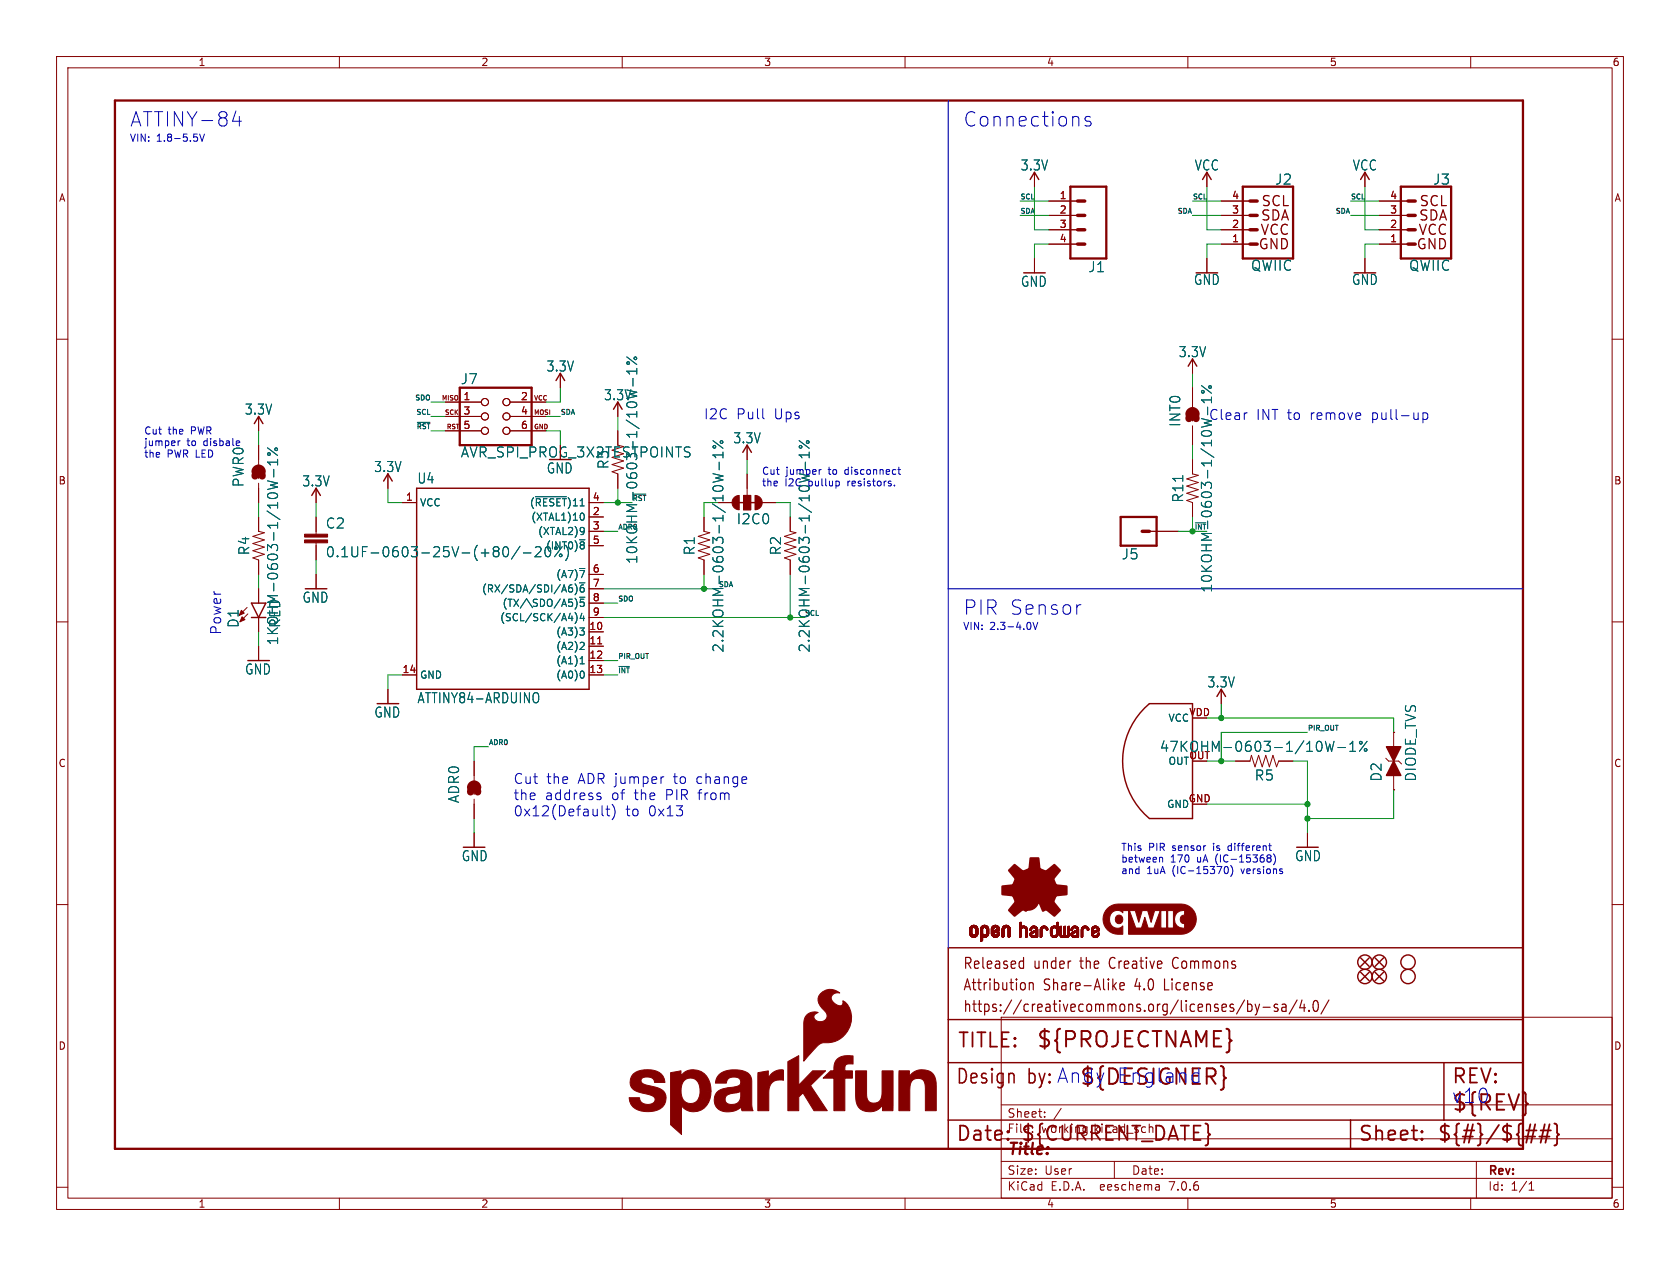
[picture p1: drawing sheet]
<svg xmlns="http://www.w3.org/2000/svg" width="297mm" height="224mm" viewBox="0 0 297 224" stroke-linecap="round" stroke-linejoin="round" font-family="sans-serif">
<defs><g id="words">
<g font-size="3.8" fill="#840000">
<text x="183.1" y="185.7">${PROJECTNAME}</text>
<text x="256.5" y="196.9">${REV}</text>
</g>
<text font-size="3.8" fill="#0000c2" x="190.8" y="192.3">${DESIGNER}</text>
<g font-size="3.5" fill="#0000c2">
<text x="22.9" y="22.6">ATTINY-84</text>
<text x="170.2" y="22.6">Connections</text>
<text x="170.2" y="109">PIR Sensor</text>
<text x="197.3" y="191.8">England</text>
<text x="181.6" y="192.1">by: Andy</text>
<text x="256.5" y="195.3">v10</text>
</g>
<g font-size="3.5" fill="#840000">
<text x="169.2" y="185.7">TITLE:</text>
<text x="168.9" y="192.1">Design</text>
<text x="256.5" y="192.1">REV:</text>
<text x="168.9" y="202.2">Date:</text>
<text x="180.3" y="202.2">${CURRENT_DATE}</text>
<text x="240" y="202.2">Sheet:</text>
<text x="254" y="202.2">${#}/${##}</text>
</g>
<text font-size="2.8" fill="#840000" x="178" y="204.8">Title:</text>
<g font-size="2.7" fill="#840000">
<text x="170.2" y="171.7">Released</text>
<text x="182.7" y="171.7">under</text>
<text x="191.1" y="171.7">the</text>
<text x="196.5" y="171.7">Creative</text>
<text x="208" y="171.7">Commons</text>
<text x="170.2" y="175.5">Attribution</text>
<text x="170.2" y="179.3">https://creativecommons.org/licenses/by-sa/4.0/</text>
<text x="184.5" y="175.5">Share-Alike</text>
<text x="200.8" y="175.5">4.0</text>
<text x="206.2" y="175.5">License</text>
</g>
<g font-size="2.5" fill="#006464">
<text x="180.4" y="30.4">3.3V</text>
<text x="211.1" y="30.4">VCC</text>
<text x="225.3" y="32.9">J2</text>
<text x="239.1" y="30.4">VCC</text>
<text x="253.3" y="32.9">J3</text>
<text x="180.4" y="50.9">GND</text>
<text x="192.3" y="48.4">J1</text>
<text x="211" y="50.6">GND</text>
<text x="221.1" y="48.1">QWIIC</text>
<text x="238.9" y="50.6">GND</text>
<text x="249" y="48.1">QWIIC</text>
<text x="96.5" y="65.9">3.3V</text>
<text x="208.3" y="63.4">3.3V</text>
<text x="81.4" y="68.2">J7</text>
<text x="106.7" y="71">3.3V</text>
<text x="43.2" y="73.6">3.3V</text>
<text x="208.9" y="75.6" transform="rotate(-90 208.9 75.6)">INT0</text>
<text x="213.6" y="74.4">Clear</text>
<text x="66.1" y="83.7">3.3V</text>
<text x="96.6" y="84">GND</text>
<text x="107.8" y="83.1" transform="rotate(-90 107.8 83.1)">R3</text>
<text x="129.6" y="78.6">3.3V</text>
<text x="43.3" y="86.3" transform="rotate(-90 43.3 86.3)">PWR0</text>
<text x="53.4" y="86.3">3.3V</text>
<text x="73.7" y="85.7">U4</text>
<text x="209.4" y="89" transform="rotate(-90 209.4 89)">R11</text>
<text x="57.5" y="93.7">C2</text>
<text x="130.2" y="92.9">I2C0</text>
<text x="44.3" y="98.3" transform="rotate(-90 44.3 98.3)">R4</text>
<text x="57.5" y="98.8">0.1UF-0603-25V-(+80/-20%)</text>
<text x="112.9" y="99.8" transform="rotate(-90 112.9 99.8)">10KOHM-0603-1/10W-1%</text>
<text x="123" y="98.3" transform="rotate(-90 123 98.3)">R1</text>
<text x="138.3" y="98.3" transform="rotate(-90 138.3 98.3)">R2</text>
<text x="198.2" y="99.2">J5</text>
<text x="53.4" y="106.8">GND</text>
<text x="214.5" y="104.9" transform="rotate(-90 214.5 104.9)">10KOHM-0603-1/10W-1%</text>
<text x="42.4" y="111.1" transform="rotate(-90 42.4 111.1)">D1</text>
<text x="49.8" y="111.1" transform="rotate(-90 49.8 111.1)">RED</text>
<text x="43.2" y="119.5">GND</text>
<text x="49.4" y="114.2" transform="rotate(-90 49.4 114.2)">1KOHM-0603-1/10W-1%</text>
<text x="128.1" y="115.5" transform="rotate(-90 128.1 115.5)">2.2KOHM-0603-1/10W-1%</text>
<text x="143.4" y="115.5" transform="rotate(-90 143.4 115.5)">2.2KOHM-0603-1/10W-1%</text>
<text x="73.7" y="124.6">ATTINY84-ARDUINO</text>
<text x="213.4" y="121.8">3.3V</text>
<text x="66.1" y="127.1">GND</text>
<text x="205" y="133.2">47KOHM-0603-1/10W-1%</text>
<text x="81.4" y="142.1" transform="rotate(-90 81.4 142.1)">ADR0</text>
<text x="221.7" y="138.3">R5</text>
<text x="244.5" y="138.3" transform="rotate(-90 244.5 138.3)">D2</text>
<text x="250.5" y="138.3" transform="rotate(-90 250.5 138.3)">DIODE_TVS</text>
<text x="81.5" y="152.5">GND</text>
<text x="228.9" y="152.5">GND</text>
</g>
<g font-size="2.5" fill="#840000">
<text x="222.7" y="41.9">VCC</text>
<text x="222.8" y="39.3">SDA</text>
<text x="222.9" y="36.8">SCL</text>
<text x="250.6" y="41.9">VCC</text>
<text x="250.7" y="39.3">SDA</text>
<text x="250.8" y="36.8">SCL</text>
<text x="222.4" y="44.4">GND</text>
<text x="250.3" y="44.4">GND</text>
<text x="81.4" y="81.1">AVR_SPI_PROG_3X2TESTPOINTS</text>
</g>
<g font-size="2.5" fill="#0000c2">
<text x="124.3" y="74.3">I2C</text>
<text x="130.1" y="74.3">Pull</text>
<text x="136.8" y="74.3">Ups</text>
<text x="222" y="74.4">INT to</text>
<text x="231.6" y="74.4">remove</text>
<text x="242.6" y="74.4">pull-up</text>
<text x="39.2" y="112.4" transform="rotate(-90 39.2 112.4)">Power</text>
<text x="90.7" y="138.8">Cut</text>
<text x="90.7" y="141.7">the</text>
<text x="96.3" y="141.7">address</text>
<text x="96.5" y="138.8">the</text>
<text x="102.1" y="138.8">ADR jumper</text>
<text x="108.1" y="141.7">of</text>
<text x="112.1" y="141.7">the</text>
<text x="117.8" y="141.7">PIR from</text>
<text x="119.2" y="138.8">to</text>
<text x="123.3" y="138.8">change</text>
<text x="90.7" y="144.5">0x12(Default)</text>
<text x="110.5" y="144.5">to</text>
<text x="114.6" y="144.5">0x13</text>
</g>
<g font-size="2.1" fill="#840000">
<text x="178" y="197.9">Sheet:</text>
<text x="178" y="200.6">File:</text>
<text x="184.1" y="200.6">working.kicad_sch</text>
<text x="178" y="208">Size:</text>
<text x="184.7" y="208">User</text>
<text x="200" y="208">Date:</text>
<text x="263" y="208.2">Rev:</text>
<text x="178" y="210.8">KiCad</text>
<text x="185.7" y="210.8">E.D.A.</text>
<text x="194.6" y="210.8">eeschema</text>
<text x="207" y="210.8">7.0.6</text>
<text x="263" y="210.8">Id:</text>
<text x="267.1" y="210.8">1/1</text>
</g>
<g font-size="1.8" fill="#840000">
<text x="35" y="11.9">1</text>
<text x="85" y="11.9">2</text>
<text x="135" y="11.9">3</text>
<text x="185" y="11.9">4</text>
<text x="235" y="11.9">5</text>
<text x="285" y="11.9">6</text>
<text x="10.3" y="35.9">A</text>
<text x="285.3" y="35.9">A</text>
<text x="10.3" y="85.9">B</text>
<text x="285.3" y="85.9">B</text>
<text x="10.3" y="135.9">C</text>
<text x="285.3" y="135.9">C</text>
<text x="10.3" y="185.9">D</text>
<text x="285.3" y="185.9">D</text>
<text x="35" y="213.8">1</text>
<text x="85" y="213.8">2</text>
<text x="135" y="213.8">3</text>
<text x="185" y="213.8">4</text>
<text x="235" y="213.8">5</text>
<text x="285" y="213.8">6</text>
</g>
<g font-size="1.8" fill="#0000c2">
<text x="22.9" y="25.2">VIN:</text>
<text x="27.7" y="25.2">1.8-5.5V</text>
<text x="25.4" y="76.9">Cut</text>
<text x="29.7" y="76.9">the</text>
<text x="33.8" y="76.9">PWR</text>
<text x="25.4" y="79">jumper</text>
<text x="25.4" y="81">the</text>
<text x="29.5" y="81">PWR LED</text>
<text x="33" y="79">to</text>
<text x="134.6" y="84.1">Cut</text>
<text x="134.6" y="86.1">the</text>
<text x="146.6" y="84.1">to</text>
<text x="149.6" y="84.1">disconnect</text>
<text x="150.1" y="86.1">resistors.</text>
<text x="170.2" y="111.5">VIN:</text>
<text x="175" y="111.5">2.3-4.0V</text>
<text x="198.1" y="150.6">This</text>
<text x="198.1" y="152.6">between</text>
<text x="198.1" y="154.7">and</text>
<text x="202.7" y="154.7">1uA</text>
<text x="203" y="150.6">PIR</text>
<text x="206.9" y="152.6">170</text>
<text x="207.4" y="154.7">(IC-15370)</text>
<text x="207.4" y="150.6">sensor</text>
<text x="211.7" y="152.6">uA</text>
<text x="214.8" y="150.6">is</text>
<text x="215.1" y="152.6">(IC-15368)</text>
<text x="217.6" y="150.6">different</text>
<text x="219.7" y="154.7">versions</text>
</g>
<g font-size="1.8" fill="#a90000">
<text x="187.3" y="35.3">1</text>
<text x="217.7" y="35.3">4</text>
<text x="245.7" y="35.3">4</text>
<text x="187.3" y="37.8">2</text>
<text x="187.3" y="40.4">3</text>
<text x="217.7" y="40.4">2</text>
<text x="217.7" y="37.8">3</text>
<text x="245.7" y="40.4">2</text>
<text x="245.7" y="37.8">3</text>
<text x="187.3" y="42.9">4</text>
<text x="217.7" y="42.9">1</text>
<text x="245.7" y="42.9">1</text>
<text x="81.8" y="70.9">1</text>
<text x="92" y="70.9">2</text>
<text x="81.8" y="73.4">3</text>
<text x="81.8" y="75.9">5</text>
<text x="92" y="73.4">4</text>
<text x="92" y="75.9">6</text>
<text x="71.7" y="88.6">1</text>
<text x="104.7" y="88.6">4</text>
<text x="104.7" y="91.2">2</text>
<text x="104.7" y="93.7">3</text>
<text x="104.7" y="96.3">5</text>
<text x="104.7" y="101.3">6</text>
<text x="104.7" y="103.9">7</text>
<text x="104.7" y="106.4">8</text>
<text x="104.1" y="111.5">10</text>
<text x="104.7" y="109">9</text>
<text x="71.1" y="119.1">14</text>
<text x="104.1" y="114">11</text>
<text x="104.1" y="116.6">12</text>
<text x="104.1" y="119.1">13</text>
<text x="210.2" y="126.7">VDD</text>
<text x="206.2" y="143.1">GND</text>
<text x="210.1" y="142">GND</text>
</g>
<g font-size="1.8" fill="#006464">
<text x="36.1" y="79">disbale</text>
<text x="74.2" y="89.8">VCC</text>
<text x="93.6" y="89.8">(~{RESET})11</text>
<text x="138.8" y="86.1">I2C</text>
<text x="138.9" y="84.1">jumper</text>
<text x="143" y="86.1">pullup</text>
<text x="93.8" y="92.3">(XTAL1)10</text>
<text x="95" y="94.8">(XTAL2)9</text>
<text x="96.4" y="97.4">(INT0)~{8}</text>
<text x="85.1" y="105">(RX/SDA/SDI/A6)~{6}</text>
<text x="88.7" y="107.5">(TX/\SDO/A5)~{5}</text>
<text x="98.2" y="102.5">(A7)~{7}</text>
<text x="88.3" y="110.1">(SCL/SCK/A4)4</text>
<text x="98.2" y="112.6">(A3)3</text>
<text x="98.2" y="115.2">(A2)2</text>
<text x="98.2" y="117.7">(A1)1</text>
<text x="74.2" y="120.2">GND</text>
<text x="98.2" y="120.2">(A0)0</text>
<text x="206.5" y="127.9">VCC</text>
<text x="206.5" y="135.5">OUT</text>
<text x="210.2" y="134.4">OUT</text>
</g>
<g font-size="1.2" fill="#0f0f0f">
<text x="180.3" y="35.3">SCL</text>
<text x="210.8" y="35.3">SCL</text>
<text x="238.8" y="35.3">SCL</text>
<text x="180.3" y="37.9">SDA</text>
<text x="208" y="37.9">SDA</text>
<text x="236" y="37.9">SDA</text>
<text x="73.3" y="70.9">SDO</text>
<text x="73.5" y="73.4">SCL</text>
<text x="73.5" y="76">~{RST}</text>
<text x="99.1" y="73.4">SDA</text>
<text x="111.8" y="88.7">~{RST}</text>
<text x="109.2" y="106.4">SDO</text>
<text x="127" y="103.9">SDA</text>
<text x="109.2" y="116.6">PIR_OUT</text>
<text x="109.2" y="119.1">~{INT}</text>
<text x="86.4" y="131.8">ADR0</text>
<text x="231.1" y="129.3">PIR_OUT</text>
</g>
<g font-size="1.2" fill="#006464">
<text x="109.2" y="93.7">ADR0</text>
<text x="211" y="93.7">~{INT}</text>
<text x="142.2" y="109">SCL</text>
</g>
<g font-size="1.1" fill="#840000">
<text x="78" y="71">MISO</text>
<text x="94.3" y="71">VCC</text>
<text x="78.5" y="73.6">SCK</text>
<text x="78.9" y="76.1">RST</text>
<text x="94.3" y="76.1">GND</text>
<text x="94.3" y="73.6">MOSI</text>
</g>
</g></defs>
<g fill="none" stroke="#840000" stroke-width=".18">
<path d="M10 10h277v203.9h-277zM12 12h273v199.9h-273zM60 10v2M110 10v2M160 10v2M210 10v2M260 10v2M182.9 30.5v2.5M185.4 38.1h5.1M185.4 35.6h5.1M213.4 30.5v2.5M215.9 38.1h5.1"/>
<path d="M215.9 35.6h5.1M241.3 30.5v2.5M243.8 38.1h5.1M243.8 35.6h5.1M10 60h2M182.9 45.7v2.6M185.4 43.2h5.1M185.4 40.6h5.1M213.4 45.7v2.6M215.9 43.2h5.1M215.9 40.6h5.1M241.3 45.7v2.6"/>
<path d="M243.8 43.2h5.1M243.8 40.6h5.1M285 60h2M45.7 73.7v2.5M45.7 78.7v3.5M78.7 71.1h6.4M78.7 73.7h6.4M78.7 76.2h6.4M90.2 71.1h6.3M90.2 73.7h6.3M90.2 76.2h6.3M99.1 66v2.6"/>
<path d="M109.2 71.1v2.6M109.2 76.2v2.5M132.1 78.7v2.6M210.8 63.5v2.5M210.8 68.6v3.4M210.8 75.3v3.4M45.7 85.5v3.4M45.7 91.4v2.6l1 .2-2 .7 2 .6-2 .6 2 .7-2 .6 2 .6-2 .7 1 .4v2.5M55.9 86.4v2.5M55.9 91.4v3.1M55.9 96v3.1M68.6 83.8v2.6"/>
<path d="M71.1 88.9h2.6M104.1 88.9h2.6M104.1 91.4h2.6M104.1 94h2.6M104.1 96.5h2.6M108.2 82.2l2 .6-2 .6 1 .4v2.6M124.5 91.4v2.6l1 .2-2.1 .7 2.1 .6-2.1 .6 2.1 .7-2.1 .6 2.1 .6-2.1 .7 1.1 .4v2.5M127 88.9h2.5M131.4 87.6h1.3v2.6h-1.3zM132.1 83.8v3.8M134.6 88.9h2.6M139.7 91.4v2.6l1 .2-2 .7 2 .6-2 .6 2 .7-2 .6 2 .6-2 .7 1 .4v2.5"/>
<path d="M203.2 94h5.1M210.8 81.3v2.5l1 .3-2 .6 2 .6-2 .7 2 .6-2 .6 2 .7-2 .6 1 .4v2.5M10 110h2M43.7 107.4l-1.4 1.4M43.8 108.6l-1.4 1.4M45.7 104.1v2.6M45.7 109.2v2.6M45.7 114.3v2.5M55.9 101.6v2.5M71.1 119.4h2.6M104.1 111.8h2.6M104.1 114.3h2.6"/>
<path d="M104.1 116.8h2.6M104.1 119.4h2.6M104.1 101.6h2.6M104.1 104.1h2.6M104.1 106.7h2.6M104.1 109.2h2.6M285 110h2M68.6 121.9v2.6M83.8 134.6v3.4M215.9 121.9v2.6M218.4 134.6h2.6l.2-1 .7 2 .6-2 .6 2 .7-2 .6 2 .6-2 .7 2 .4-1h2.5M245 134.1l.5 .5h1.8l.5 .5"/>
<path d="M246.4 139.7h.1M246.4 129.5h.1M246.4 129.5v2.6M246.4 137.2v2.5M10 160h2M83.8 141.4v3.4M83.8 147.3v2.6M231.1 147.3v2.6M285 160h2M177 179.9h108v32h-108zM177 195.4h108M184.7 197.5v.1"/>
<path d="M184.7 196.7v.1M187.6 196l-1.3 2M10 210h2M60 211.9v2M110 211.9v2M160 211.9v2M177 208.4h108M177 205.4h108M177 201.4h108M197 205.4v3M204.9 209.6l.1 .9M205 210.4l-.2 .1"/>
<path d="M205 209.9h-.2M210 211.9v2M260 211.9v2M261 205.4v6.5M270.3 210.5h.9M270.3 209.4l.4-.4v1.5M285 210h2"/>
<circle cx="85.7" cy="71.1" r=".63"/>
<circle cx="85.7" cy="76.2" r=".63"/>
<circle cx="85.7" cy="73.7" r=".63"/>
<circle cx="89.5" cy="76.2" r=".63"/>
<circle cx="89.5" cy="71.1" r=".63"/>
<circle cx="89.5" cy="73.7" r=".63"/>
</g>
<g fill="#840000" stroke="#840000" stroke-width=".18">
<path d="M197.3 162.1a.7 .7 0 0 1 1 0 .7 .7 0 0 1 0 1 .7 .7 0 0 1-1 .1 .92 .92 0 0 1 0-1.1z"/>
<path d="M195.8 160.7l.8-.6 1.1-.2h11.1a2.67 2.67 0 0 1 2.7 2.7 2.67 2.67 0 0 1-2.7 2.7h-9.3v-4.2h.2l1.1 3h1l.6-1.8 .6 1.8h1l1.1-3h.1v3h2.2l.6-.4a1.57 1.57 0 0 0 1.3 .5l.1-.1v-.8a.73 .73 0 0 1-.7-.7 .73 .73 0 0 1 .7-.7v-.9h-.1a1.59 1.59 0 0 0-1.5 1 1.59 1.59 0 0 0 .2 1.7l-.6 .4v-3h-1v3h-.2v-3h-2.1l-.6 2-.6-2h-1l-.6 2-.6-2h-2.2v.4a1.41 1.41 0 0 0-1.8-.2 1.41 1.41 0 0 0-.5 1.7 1.35 1.35 0 0 0 .9 1.1 1.35 1.35 0 0 0 1.4-.3v1.5h-.8a2.67 2.67 0 0 1-2.5-1.7 2.67 2.67 0 0 1 .6-2.9z"/>
<path d="M53.8 95.5h4.1v.5h-4.1z"/>
<path d="M53.8 94.5h4.1v.5h-4.1z"/>
<path d="M42.8 109.1l.5 .5-.9 .4z"/>
<path d="M145 175.8a2.45 2.45 0 0 1 3.5-.2 1.05 1.05 0 0 0-1.5 .6 1.05 1.05 0 0 0 .7 1.4 .75 .75 0 0 0 1.3-.2v-.4a3.8 3.8 0 0 1 .8 5.5 4.3 4.3 0 0 1-4.3 1.9 4.8 4.8 0 0 0-2.2 1.9l-1.2 1.4v-6.4a1.93 1.93 0 0 1 2.5-2.2 .81 .81 0 0 0-.7 .9 .81 .81 0 0 0 .9 .7 1.09 1.09 0 0 0 1.3-.6 1.09 1.09 0 0 0-.4-1.4 2.08 2.08 0 0 1-.7-2.9z"/>
<path d="M129.8 88l.4-.3 .5-.1v2.6a1.27 1.27 0 0 1-1.2-.8 1.27 1.27 0 0 1 .3-1.4z"/>
<path d="M131.4 87.6h1.3v2.6h-1.3z"/>
<path d="M133.5 87.6a1.27 1.27 0 0 1 1.2 1.3h-1.2z"/>
<path d="M133.5 88.9h1.2a1.27 1.27 0 0 1-1.2 1.3z"/>
<path d="M171.4 165.1h.4z"/>
<path d="M171.4 165l.4 .1z"/>
<path d="M171.4 165h.4z"/>
<path d="M171.4 164.9l.4 .1z"/>
<path d="M171.4 164.9h.4z"/>
<path d="M171.4 164.8l.4 .1z"/>
<path d="M171.4 164.8h.4z"/>
<path d="M171.4 164.7l.4 .1z"/>
<path d="M171.4 164.7h.4z"/>
<path d="M171.4 164.6l.4 .1z"/>
<path d="M171.4 164.6h.4z"/>
<path d="M171.4 164.5l.4 .1z"/>
<path d="M171.4 164.5h.4z"/>
<path d="M171.4 164.4l.4 .1z"/>
<path d="M171.4 164.4h.4z"/>
<path d="M171.4 164.3l.4 .1z"/>
<path d="M171.4 165.2h.4z"/>
<path d="M171.4 165.1l.4 .1z"/>
<path d="M171.4 164.3h.4z"/>
<path d="M171.4 165.3h.5z"/>
<path d="M171.4 165.2l.5 .1z"/>
<path d="M171.4 165.2h.5z"/>
<path d="M171.4 164.2l.5 .1z"/>
<path d="M171.4 164.2h.5z"/>
<path d="M171.5 165.3h.5z"/>
<path d="M171.5 165.3h.4z"/>
<path d="M171.5 164.2h.4z"/>
<path d="M171.5 164.1l.4 .1z"/>
<path d="M171.5 164.1h.4z"/>
<path d="M171.5 164.1h.5z"/>
<path d="M171.5 165.4h.5z"/>
<path d="M171.5 165.3l.5 .1z"/>
<path d="M171.5 165.4h.6z"/>
<path d="M171.5 164.1h.6z"/>
<path d="M171.5 165.4h1.3z"/>
<path d="M171.5 164l1.3 .1z"/>
<path d="M171.5 164h1.3z"/>
<path d="M171.5 165.5h1.3z"/>
<path d="M171.5 165.4l1.3 .1z"/>
<path d="M171.6 165.5h1.1z"/>
<path d="M171.6 164h1.1z"/>
<path d="M171.6 163.9l1.1 .1z"/>
<path d="M171.6 163.9h1.1z"/>
<path d="M171.6 165.5l1.1 .1z"/>
<path d="M171.6 165.6h1.1z"/>
<path d="M171.6 163.8l1.1 .1z"/>
<path d="M171.7 165.6h.9z"/>
<path d="M171.7 163.8h.9z"/>
<path d="M171.7 165.6l.9 .1z"/>
<path d="M171.7 165.7h.9z"/>
<path d="M171.7 163.8h.8z"/>
<path d="M171.8 165.7h.7z"/>
<path d="M171.8 163.8h.7z"/>
<path d="M171.8 163.7l.7 .1z"/>
<path d="M171.8 163.7h.7z"/>
<path d="M171.9 165.7l.5 .1z"/>
<path d="M171.9 163.7h.5z"/>
<path d="M171.9 165.8h.5z"/>
<path d="M172 163.7h.3z"/>
<path d="M172 165.8h.3z"/>
<path d="M172.1 165.8h.1z"/>
<path d="M172.1 163.7h.2z"/>
<path d="M172.2 164.1h.6z"/>
<path d="M172.2 165.4h.6z"/>
<path d="M172.3 164.1h.5z"/>
<path d="M172.3 165.4h.5z"/>
<path d="M172.3 165.3l.5 .1z"/>
<path d="M172.3 165.3h.5z"/>
<path d="M172.4 165.3h.4z"/>
<path d="M172.4 165.3h.5z"/>
<path d="M172.4 164.1h.4z"/>
<path d="M172.4 164.1l.5 .1z"/>
<path d="M172.4 164.2h.5z"/>
<path d="M172.4 165.2l.5 .1z"/>
<path d="M172.4 165.2h.5z"/>
<path d="M172.5 165.2h.4z"/>
<path d="M172.5 164.3h.4z"/>
<path d="M172.5 164.2l.4 .1z"/>
<path d="M172.5 164.2h.4z"/>
<path d="M172.5 165.1l.4 .1z"/>
<path d="M172.5 165.1h.4z"/>
<path d="M172.5 165l.4 .1z"/>
<path d="M172.5 165h.4z"/>
<path d="M172.5 164.9l.4 .1z"/>
<path d="M172.5 164.9h.4z"/>
<path d="M172.5 164.8l.4 .1z"/>
<path d="M172.5 164.8h.4z"/>
<path d="M172.5 164.7l.4 .1z"/>
<path d="M172.5 164.7h.4z"/>
<path d="M172.5 164.6l.4 .1z"/>
<path d="M172.5 164.6h.4z"/>
<path d="M172.5 164.5l.4 .1z"/>
<path d="M172.5 164.5h.4z"/>
<path d="M172.5 164.4l.4 .1z"/>
<path d="M172.5 164.4h.4z"/>
<path d="M172.5 164.3l.4 .1z"/>
<path d="M173.3 166.4h.3z"/>
<path d="M173.3 166.4h.4z"/>
<path d="M173.3 166.3l.4 .1z"/>
<path d="M173.3 166.3h.4z"/>
<path d="M173.3 166.2l.4 .1z"/>
<path d="M173.3 166.2h.4z"/>
<path d="M173.3 166.1l.4 .1z"/>
<path d="M173.3 166.1h.4z"/>
<path d="M173.3 166l.4 .1z"/>
<path d="M173.3 166h.4z"/>
<path d="M173.3 165.9l.4 .1z"/>
<path d="M173.3 165.9h.4z"/>
<path d="M173.3 165.8l.4 .1z"/>
<path d="M173.3 165.8h.4z"/>
<path d="M173.3 165.7l.5 .1z"/>
<path d="M173.3 165.7h1.1z"/>
<path d="M173.3 165.7h1.2z"/>
<path d="M173.3 165.6l1.2 .1z"/>
<path d="M173.3 165.6h1.2z"/>
<path d="M173.3 165.6h1.3z"/>
<path d="M173.3 165.5l1.3 .1z"/>
<path d="M173.3 165.5h1.3z"/>
<path d="M173.3 165.5h1.4z"/>
<path d="M173.3 165.4l1.4 .1z"/>
<path d="M173.3 165.4h1.4z"/>
<path d="M173.3 165.4h.7z"/>
<path d="M173.3 165.4h.6z"/>
<path d="M173.3 165.3l.6 .1z"/>
<path d="M173.3 165.3h.6z"/>
<path d="M173.3 165.3h.5z"/>
<path d="M173.3 165.2l.5 .1z"/>
<path d="M173.3 165.2h.5z"/>
<path d="M173.3 165.2h.4z"/>
<path d="M173.3 165.1l.4 .1z"/>
<path d="M173.3 165.1h.4z"/>
<path d="M173.3 165l.4 .1z"/>
<path d="M173.3 165h.4z"/>
<path d="M173.3 164.9l.4 .1z"/>
<path d="M173.3 164.9h.4z"/>
<path d="M173.3 164.8l.4 .1z"/>
<path d="M173.3 164.8h.4z"/>
<path d="M173.3 164.7l.4 .1z"/>
<path d="M173.3 164.7h.4z"/>
<path d="M173.3 164.6l.4 .1z"/>
<path d="M173.3 164.6h.4z"/>
<path d="M173.3 164.5l.4 .1z"/>
<path d="M173.3 164.5h.4z"/>
<path d="M173.3 164.4l.4 .1z"/>
<path d="M173.3 164.4h.4z"/>
<path d="M173.3 164.3l.4 .1z"/>
<path d="M173.3 164.3h.4z"/>
<path d="M173.3 164.2l.5 .1z"/>
<path d="M173.3 166.5h.2z"/>
<path d="M173.3 166.4l.2 .1z"/>
<path d="M173.3 164.2h.5z"/>
<path d="M173.4 166.5h.1z"/>
<path d="M173.4 164.2h.4z"/>
<path d="M173.4 164.1l.4 .1z"/>
<path d="M173.4 164.1h.5z"/>
<path d="M173.4 164.1h.6z"/>
<path d="M173.4 164l1.3 .1z"/>
<path d="M173.4 164h1.3z"/>
<path d="M173.5 164h1.2z"/>
<path d="M173.5 163.9l1.1 .1z"/>
<path d="M173.5 163.9h1.1z"/>
<path d="M173.6 163.9h1z"/>
<path d="M173.6 163.8l1 .1z"/>
<path d="M173.6 163.8h1z"/>
<path d="M173.6 163.8h.9z"/>
<path d="M173.7 163.8h.8z"/>
<path d="M173.7 163.8h.7z"/>
<path d="M173.7 163.7l.7 .1z"/>
<path d="M173.7 163.7h.7z"/>
<path d="M173.8 163.7h.6z"/>
<path d="M173.8 165.7l.5 .1z"/>
<path d="M173.8 163.7h.5z"/>
<path d="M173.8 165.8h.5z"/>
<path d="M173.9 163.7h.4z"/>
<path d="M173.9 165.8h.3z"/>
<path d="M173.9 163.7h.3z"/>
<path d="M173.9 163.7h.2z"/>
<path d="M174 165.8h.1z"/>
<path d="M174.1 164.1h.6z"/>
<path d="M174.1 165.4h.6z"/>
<path d="M174.2 165.4h.5z"/>
<path d="M174.2 164.1h.5z"/>
<path d="M174.2 165.3l.5 .1z"/>
<path d="M174.3 165.3h.4z"/>
<path d="M174.3 164.1h.4z"/>
<path d="M174.3 164.1l.4 .1z"/>
<path d="M174.3 165.3h.5z"/>
<path d="M174.3 164.2h.5z"/>
<path d="M174.3 165.2l.5 .1z"/>
<path d="M174.4 165.2h.4z"/>
<path d="M174.4 164.2h.4z"/>
<path d="M174.4 164.3h.4z"/>
<path d="M174.4 164.2l.4 .1z"/>
<path d="M174.4 165.1l.4 .1z"/>
<path d="M174.4 165.1h.4z"/>
<path d="M174.4 164.4h.4z"/>
<path d="M174.4 164.3l.4 .1z"/>
<path d="M174.4 165l.4 .1z"/>
<path d="M174.4 165h.4z"/>
<path d="M174.4 164.9l.4 .1z"/>
<path d="M174.4 164.9h.4z"/>
<path d="M174.4 164.8l.4 .1z"/>
<path d="M174.4 164.8h.4z"/>
<path d="M174.4 164.7l.4 .1z"/>
<path d="M174.4 164.7h.4z"/>
<path d="M174.4 164.6l.4 .1z"/>
<path d="M174.4 164.6h.4z"/>
<path d="M174.4 164.5l.4 .1z"/>
<path d="M174.4 164.5h.4z"/>
<path d="M174.4 164.4l.4 .1z"/>
<path d="M175.3 165.2h.4z"/>
<path d="M175.3 165.1l.3 .1z"/>
<path d="M175.3 165.1h.3z"/>
<path d="M175.3 165.1h.4z"/>
<path d="M175.3 165l.4 .1z"/>
<path d="M175.3 165h.4z"/>
<path d="M175.3 165h.5z"/>
<path d="M175.3 165h.6z"/>
<path d="M175.3 164.9l.6 .1z"/>
<path d="M175.3 164.9h.7z"/>
<path d="M175.3 164.9h.8z"/>
<path d="M175.3 164.8l.9 .1z"/>
<path d="M175.3 164.8h.9z"/>
<path d="M175.3 164.8h1z"/>
<path d="M175.3 164.7l1.1 .1z"/>
<path d="M175.3 164.7h1.1z"/>
<path d="M175.3 164.7h1.2z"/>
<path d="M175.3 164.6l1.3 .1z"/>
<path d="M175.3 164.6h1.3z"/>
<path d="M175.3 164.6h1.4z"/>
<path d="M175.3 164.6h.3z"/>
<path d="M175.3 164.5l.3 .1z"/>
<path d="M175.3 164.5h.3z"/>
<path d="M175.3 164.4l.3 .1z"/>
<path d="M175.3 164.4h.3z"/>
<path d="M175.3 164.3l.3 .1z"/>
<path d="M175.3 164.3h.3z"/>
<path d="M175.3 164.3h.4z"/>
<path d="M175.3 164.2l.4 .1z"/>
<path d="M175.3 165.3h.4z"/>
<path d="M175.3 165.2l.4 .1z"/>
<path d="M175.3 164.2h.4z"/>
<path d="M175.3 165.3h.5z"/>
<path d="M175.3 164.1l.4 .1z"/>
<path d="M175.3 164.1h.5z"/>
<path d="M175.3 165.3l.5 .1z"/>
<path d="M175.3 165.4h.6z"/>
<path d="M175.3 165.4h.5z"/>
<path d="M175.3 164.1h.6z"/>
<path d="M175.3 165.4h1.3z"/>
<path d="M175.3 164l1.3 .1z"/>
<path d="M175.3 164h1.3z"/>
<path d="M175.4 165.5h1.2z"/>
<path d="M175.4 165.4l1.2 .1z"/>
<path d="M175.4 164h1.2z"/>
<path d="M175.4 165.5h1.1z"/>
<path d="M175.4 163.9l1.2 .1z"/>
<path d="M175.4 165.5l1.1 .1z"/>
<path d="M175.4 163.9h1.1z"/>
<path d="M175.4 165.6h1.1z"/>
<path d="M175.5 165.6h1z"/>
<path d="M175.5 163.9h1z"/>
<path d="M175.5 165.6h.9z"/>
<path d="M175.5 163.8l1 .1z"/>
<path d="M175.5 163.8h1z"/>
<path d="M175.5 163.8h.9z"/>
<path d="M175.5 165.6l.9 .1z"/>
<path d="M175.5 165.7h.9z"/>
<path d="M175.6 165.7h.8z"/>
<path d="M175.6 163.8h.8z"/>
<path d="M175.6 165.7h.7z"/>
<path d="M175.6 163.7l.7 .1z"/>
<path d="M175.6 163.7h.7z"/>
<path d="M175.7 163.7h.6z"/>
<path d="M175.7 165.7h.6z"/>
<path d="M175.7 163.7h.5z"/>
<path d="M175.7 165.7l.5 .1z"/>
<path d="M175.7 164.6h1z"/>
<path d="M175.8 163.7h.4z"/>
<path d="M175.8 165.8h.4z"/>
<path d="M175.8 164.6h.9z"/>
<path d="M175.8 163.7h.3z"/>
<path d="M175.8 165.8h.3z"/>
<path d="M175.9 165.8h.2z"/>
<path d="M175.9 164.5l.8 .1z"/>
<path d="M175.9 163.7h.2z"/>
<path d="M175.9 164.5h.8z"/>
<path d="M176 164.5h.7z"/>
<path d="M176 164.1h.6z"/>
<path d="M176.1 165.4h.5z"/>
<path d="M176.1 164.5h.6z"/>
<path d="M176.1 164.1h.5z"/>
<path d="M176.1 164.4l.6 .1z"/>
<path d="M176.1 164.4h.6z"/>
<path d="M176.1 164.1h.6z"/>
<path d="M176.1 165.3l.5 .1z"/>
<path d="M176.2 165.3h.5z"/>
<path d="M176.2 164.1h.5z"/>
<path d="M176.2 164.1l.5 .1z"/>
<path d="M176.2 164.4h.5z"/>
<path d="M176.2 164.2h.5z"/>
<path d="M176.3 165.3h.4z"/>
<path d="M176.3 165.2l.4 .1z"/>
<path d="M176.3 164.4h.4z"/>
<path d="M176.3 164.2h.4z"/>
<path d="M176.3 165.2h.4z"/>
<path d="M176.3 164.3l.4 .1z"/>
<path d="M176.3 164.3h.4z"/>
<path d="M176.3 164.2l.4 .1z"/>
<path d="M176.3 165.1l.4 .1z"/>
<path d="M176.3 165.1h.4z"/>
<path d="M176.3 165l.4 .1z"/>
<path d="M176.3 165h.4z"/>
<path d="M176.4 165h.3z"/>
<path d="M176.4 164.9l.3 .1z"/>
<path d="M176.5 164.9h.2z"/>
<path d="M176.6 164.9h.1z"/>
<path d="M177.1 165.7h.3z"/>
<path d="M177.1 165.7h.4z"/>
<path d="M177.1 165.6l.4 .1z"/>
<path d="M177.1 165.6h.4z"/>
<path d="M177.1 165.5l.4 .1z"/>
<path d="M177.1 165.5h.4z"/>
<path d="M177.1 165.4l.4 .1z"/>
<path d="M177.1 165.4h.4z"/>
<path d="M177.1 165.3l.4 .1z"/>
<path d="M177.1 165.3h.4z"/>
<path d="M177.1 165.2l.4 .1z"/>
<path d="M177.1 165.2h.4z"/>
<path d="M177.1 165.1l.4 .1z"/>
<path d="M177.1 165.1h.4z"/>
<path d="M177.1 165l.4 .1z"/>
<path d="M177.1 165h.4z"/>
<path d="M177.1 164.9l.4 .1z"/>
<path d="M177.1 164.9h.4z"/>
<path d="M177.1 164.8l.4 .1z"/>
<path d="M177.1 164.8h.4z"/>
<path d="M177.1 164.7l.4 .1z"/>
<path d="M177.1 164.7h.4z"/>
<path d="M177.1 164.6l.4 .1z"/>
<path d="M177.1 164.6h.4z"/>
<path d="M177.1 164.5l.4 .1z"/>
<path d="M177.1 164.5h.4z"/>
<path d="M177.1 164.4l.4 .1z"/>
<path d="M177.1 164.4h.4z"/>
<path d="M177.1 164.3l.4 .1z"/>
<path d="M177.1 164.3h.4z"/>
<path d="M177.2 165.7h.2z"/>
<path d="M177.2 164.3h.3z"/>
<path d="M177.2 164.3h.4z"/>
<path d="M177.2 164.2l.4 .1z"/>
<path d="M177.2 165.7l.1 .1z"/>
<path d="M177.2 164.2h.4z"/>
<path d="M177.2 165.8h.1z"/>
<path d="M177.2 164.1l.5 .1z"/>
<path d="M177.2 164.1h.5z"/>
<path d="M177.2 164.1h.6z"/>
<path d="M177.2 164l1.3 .1z"/>
<path d="M177.2 164h1.3z"/>
<path d="M177.3 164h1.2z"/>
<path d="M177.3 163.9l1.2 .1z"/>
<path d="M177.3 163.9h1.2z"/>
<path d="M177.3 163.9h1.1z"/>
<path d="M177.4 163.9h1z"/>
<path d="M177.4 163.8l1 .1z"/>
<path d="M177.4 163.8h1z"/>
<path d="M177.4 163.8h.9z"/>
<path d="M177.5 163.8h.8z"/>
<path d="M177.5 163.7l.8 .1z"/>
<path d="M177.5 163.7h.7z"/>
<path d="M177.6 163.7h.6z"/>
<path d="M177.6 163.7h.5z"/>
<path d="M177.7 163.7h.4z"/>
<path d="M177.7 163.7h.3z"/>
<path d="M177.8 163.7h.2z"/>
<path d="M178 164.1h.5z"/>
<path d="M178 164.1h.6z"/>
<path d="M178.1 164.1h.5z"/>
<path d="M178.1 164.1l.5 .1z"/>
<path d="M178.1 164.2h.5z"/>
<path d="M178.2 164.2h.4z"/>
<path d="M178.2 164.2l.4 .1z"/>
<path d="M178.2 164.3h.4z"/>
<path d="M178.2 165.7h.3z"/>
<path d="M178.2 165.7h.4z"/>
<path d="M178.2 165.6l.4 .1z"/>
<path d="M178.2 165.6h.4z"/>
<path d="M178.2 165.5l.4 .1z"/>
<path d="M178.2 165.5h.4z"/>
<path d="M178.2 165.4l.4 .1z"/>
<path d="M178.2 165.4h.4z"/>
<path d="M178.2 165.3l.4 .1z"/>
<path d="M178.2 165.3h.4z"/>
<path d="M178.2 165.2l.4 .1z"/>
<path d="M178.2 165.2h.4z"/>
<path d="M178.2 165.1l.4 .1z"/>
<path d="M178.2 165.1h.4z"/>
<path d="M178.2 165l.4 .1z"/>
<path d="M178.2 165h.4z"/>
<path d="M178.2 164.9l.4 .1z"/>
<path d="M178.2 164.9h.4z"/>
<path d="M178.2 164.8l.4 .1z"/>
<path d="M178.2 164.8h.4z"/>
<path d="M178.2 164.7l.4 .1z"/>
<path d="M178.2 164.7h.4z"/>
<path d="M178.2 164.6l.4 .1z"/>
<path d="M178.2 164.6h.4z"/>
<path d="M178.2 164.5l.4 .1z"/>
<path d="M178.2 164.5h.4z"/>
<path d="M178.2 164.4l.4 .1z"/>
<path d="M178.2 164.4h.4z"/>
<path d="M178.2 164.3l.4 .1z"/>
<path d="M178.3 165.7l.1 .1z"/>
<path d="M178.3 165.8h.1z"/>
<path d="M180.3 165.8h.1z"/>
<path d="M180.3 165.7l.2 .1z"/>
<path d="M180.3 163.3h.3z"/>
<path d="M180.3 165.7h.2z"/>
<path d="M180.3 165.6l.2 .1z"/>
<path d="M180.3 165.6h.3z"/>
<path d="M180.3 165.5l.3 .1z"/>
<path d="M180.3 165.5h.3z"/>
<path d="M180.3 165.4l.3 .1z"/>
<path d="M180.3 165.4h.3z"/>
<path d="M180.3 165.3l.3 .1z"/>
<path d="M180.3 165.3h.3z"/>
<path d="M180.3 165.2l.3 .1z"/>
<path d="M180.3 165.2h.3z"/>
<path d="M180.3 165.1l.3 .1z"/>
<path d="M180.3 165.1h.3z"/>
<path d="M180.3 165l.3 .1z"/>
<path d="M180.3 165h.3z"/>
<path d="M180.3 164.9l.3 .1z"/>
<path d="M180.3 164.9h.3z"/>
<path d="M180.3 164.8l.3 .1z"/>
<path d="M180.3 164.8h.3z"/>
<path d="M180.3 164.7l.3 .1z"/>
<path d="M180.3 164.7h.3z"/>
<path d="M180.3 164.6l.3 .1z"/>
<path d="M180.3 164.6h.3z"/>
<path d="M180.3 164.5l.3 .1z"/>
<path d="M180.3 164.5h.3z"/>
<path d="M180.3 164.4l.3 .1z"/>
<path d="M180.3 164.4h.3z"/>
<path d="M180.3 164.3l.3 .1z"/>
<path d="M180.3 164.3h.3z"/>
<path d="M180.3 164.2l.4 .1z"/>
<path d="M180.3 164.2h.4z"/>
<path d="M180.3 164.1l.5 .1z"/>
<path d="M180.3 164.1h.5z"/>
<path d="M180.3 164.1h.6z"/>
<path d="M180.3 164.1h1.2z"/>
<path d="M180.3 164l1.2 .1z"/>
<path d="M180.3 164h1.2z"/>
<path d="M180.3 164h1.1z"/>
<path d="M180.3 163.9l1.1 .1z"/>
<path d="M180.3 163.9h1.1z"/>
<path d="M180.3 163.9h1z"/>
<path d="M180.3 163.9h.3z"/>
<path d="M180.3 163.8l.3 .1z"/>
<path d="M180.3 163.8h.3z"/>
<path d="M180.3 163.7l.3 .1z"/>
<path d="M180.3 163.7h.3z"/>
<path d="M180.3 163.6l.3 .1z"/>
<path d="M180.3 163.6h.3z"/>
<path d="M180.3 163.5l.3 .1z"/>
<path d="M180.3 163.5h.3z"/>
<path d="M180.3 163.4l.3 .1z"/>
<path d="M180.3 163.4h.3z"/>
<path d="M180.3 163.3l.3 .1z"/>
<path d="M180.3 163.2l.3 .1z"/>
<path d="M180.3 163.2h.3z"/>
<path d="M180.4 163.2h.2z"/>
<path d="M180.4 163.2h.1z"/>
<path d="M180.4 163.1l.1 .1z"/>
<path d="M180.7 163.9h.5z"/>
<path d="M180.7 163.8l.5 .1z"/>
<path d="M180.7 163.8h.5z"/>
<path d="M180.8 163.8h.3z"/>
<path d="M180.9 163.8h.1z"/>
<path d="M181 164.1h.5z"/>
<path d="M181.1 164.1h.4z"/>
<path d="M181.2 164.1l.4 .1z"/>
<path d="M181.2 164.2h.4z"/>
<path d="M181.3 164.2h.3z"/>
<path d="M181.3 164.3h.3z"/>
<path d="M181.3 164.2l.3 .1z"/>
<path d="M181.3 164.4h.3z"/>
<path d="M181.3 164.3l.3 .1z"/>
<path d="M181.3 164.5h.3z"/>
<path d="M181.3 164.4l.3 .1z"/>
<path d="M181.4 165.8h.1z"/>
<path d="M181.4 165.7l.1 .1z"/>
<path d="M181.4 165.7h.2z"/>
<path d="M181.4 165.6l.2 .1z"/>
<path d="M181.4 165.6h.2z"/>
<path d="M181.4 165.5l.2 .1z"/>
<path d="M181.4 165.5h.2z"/>
<path d="M181.4 165.4l.2 .1z"/>
<path d="M181.4 165.4h.2z"/>
<path d="M181.4 165.3l.2 .1z"/>
<path d="M181.4 165.3h.2z"/>
<path d="M181.4 165.2l.2 .1z"/>
<path d="M181.4 165.2h.2z"/>
<path d="M181.4 165.1l.2 .1z"/>
<path d="M181.4 165.1h.2z"/>
<path d="M181.4 165l.2 .1z"/>
<path d="M181.4 165h.2z"/>
<path d="M181.4 164.9l.2 .1z"/>
<path d="M181.4 164.9h.2z"/>
<path d="M181.4 164.8l.2 .1z"/>
<path d="M181.4 164.8h.2z"/>
<path d="M181.4 164.7l.2 .1z"/>
<path d="M181.4 164.7h.2z"/>
<path d="M181.4 164.6l.2 .1z"/>
<path d="M181.4 164.6h.2z"/>
<path d="M181.4 164.5l.2 .1z"/>
<path d="M181.4 164.5h.2z"/>
<path d="M182.1 165.4h.3z"/>
<path d="M182.1 165.3l.3 .1z"/>
<path d="M182.1 165.3h.3z"/>
<path d="M182.1 165.2l.3 .1z"/>
<path d="M182.1 165.2h.3z"/>
<path d="M182.1 164.6h.1z"/>
<path d="M182.1 164.5l.2 .1z"/>
<path d="M182.1 164.5h.2z"/>
<path d="M182.1 164.5h.3z"/>
<path d="M182.1 164.4l.3 .1z"/>
<path d="M182.1 164.4h.3z"/>
<path d="M182.1 165.1l.3 .1z"/>
<path d="M182.1 165.1h.4z"/>
<path d="M182.1 165.5h.4z"/>
<path d="M182.1 165.4l.4 .1z"/>
<path d="M182.1 165.4h.4z"/>
<path d="M182.1 164.3l.3 .1z"/>
<path d="M182.1 164.3h.3z"/>
<path d="M182.1 165.5h.5z"/>
<path d="M182.1 165.1h.5z"/>
<path d="M182.1 165l.5 .1z"/>
<path d="M182.1 165h.5z"/>
<path d="M182.1 164.2l.4 .1z"/>
<path d="M182.1 164.2h.4z"/>
<path d="M182.1 165.5l.8 .1z"/>
<path d="M182.1 165.6h.8z"/>
<path d="M182.1 165h.6z"/>
<path d="M182.2 165.6h.7z"/>
<path d="M182.2 165h.5z"/>
<path d="M182.2 164.2h.3z"/>
<path d="M182.2 165h.6z"/>
<path d="M182.2 164.1l.4 .1z"/>
<path d="M182.2 164.9l.6 .1z"/>
<path d="M182.2 164.1h.4z"/>
<path d="M182.2 164.1h.5z"/>
<path d="M182.2 165.6h.8z"/>
<path d="M182.2 164.9h.7z"/>
<path d="M182.2 165.6l.8 .1z"/>
<path d="M182.2 164.1h1.1z"/>
<path d="M182.2 165.7h.8z"/>
<path d="M182.3 164.1h1z"/>
<path d="M182.3 165.7h.7z"/>
<path d="M182.3 164.9h.6z"/>
<path d="M182.3 164l1 .1z"/>
<path d="M182.3 164h1z"/>
<path d="M182.3 164.9h.7z"/>
<path d="M182.3 164.9h.8z"/>
<path d="M182.3 164h.9z"/>
<path d="M182.3 164.8l.8 .1z"/>
<path d="M182.4 165.7h.6z"/>
<path d="M182.4 163.9l.8 .1z"/>
<path d="M182.4 164.8h1.1z"/>
<path d="M182.4 163.9h.8z"/>
<path d="M182.4 165.7l.6 .1z"/>
<path d="M182.4 165.8h.6z"/>
<path d="M182.4 163.9h.7z"/>
<path d="M182.5 165.8h.4z"/>
<path d="M182.5 163.9h.6z"/>
<path d="M182.5 164.8h1z"/>
<path d="M182.5 163.8l.6 .1z"/>
<path d="M182.5 163.8h.5z"/>
<path d="M182.6 164.7l.9 .1z"/>
<path d="M182.6 163.8h.3z"/>
<path d="M182.6 164.7h.9z"/>
<path d="M182.7 164.7h.8z"/>
<path d="M182.7 165.5h.2z"/>
<path d="M182.7 163.8h.1z"/>
<path d="M182.8 164.6l.7 .1z"/>
<path d="M182.8 164.1h.5z"/>
<path d="M182.8 164.6h.7z"/>
<path d="M182.9 164.6h.6z"/>
<path d="M182.9 164.1h.5z"/>
<path d="M183 164.6h.5z"/>
<path d="M183 164.1l.4 .1z"/>
<path d="M183 164.2h.4z"/>
<path d="M183.1 164.5l.4 .1z"/>
<path d="M183.1 164.2h.3z"/>
<path d="M183.1 164.5h.4z"/>
<path d="M183.1 164.2l.3 .1z"/>
<path d="M183.1 164.3h.3z"/>
<path d="M183.1 164.8l.4 .1z"/>
<path d="M183.1 164.9h.4z"/>
<path d="M183.1 164.4h.4z"/>
<path d="M183.1 164.4h.3z"/>
<path d="M183.1 164.3l.3 .1z"/>
<path d="M183.2 165.8h.1z"/>
<path d="M183.2 165.7l.1 .1z"/>
<path d="M183.2 165.7h.2z"/>
<path d="M183.2 165.7h.3z"/>
<path d="M183.2 165.6l.3 .1z"/>
<path d="M183.2 165.6h.3z"/>
<path d="M183.2 165.5l.3 .1z"/>
<path d="M183.2 165.5h.3z"/>
<path d="M183.2 165.4l.3 .1z"/>
<path d="M183.2 165.4h.3z"/>
<path d="M183.2 165.3l.3 .1z"/>
<path d="M183.2 165.3h.3z"/>
<path d="M183.2 165.2l.3 .1z"/>
<path d="M183.2 165.2h.3z"/>
<path d="M183.2 165.1l.3 .1z"/>
<path d="M183.2 165.1h.3z"/>
<path d="M183.2 165l.3 .1z"/>
<path d="M183.2 165h.3z"/>
<path d="M183.2 164.9l.3 .1z"/>
<path d="M183.2 164.9h.3z"/>
<path d="M183.2 164.5h.3z"/>
<path d="M183.2 164.4l.3 .1z"/>
<path d="M183.2 164.4h.3z"/>
<path d="M183.9 165.8h.1z"/>
<path d="M183.9 165.8h.2z"/>
<path d="M183.9 165.7l.2 .1z"/>
<path d="M183.9 165.7h.2z"/>
<path d="M183.9 165.7h.3z"/>
<path d="M183.9 165.6l.3 .1z"/>
<path d="M183.9 165.6h.3z"/>
<path d="M183.9 165.5l.3 .1z"/>
<path d="M183.9 165.5h.3z"/>
<path d="M183.9 165.4l.3 .1z"/>
<path d="M183.9 165.4h.3z"/>
<path d="M183.9 165.3l.3 .1z"/>
<path d="M183.9 165.3h.3z"/>
<path d="M183.9 165.2l.3 .1z"/>
<path d="M183.9 165.2h.3z"/>
<path d="M183.9 165.1l.3 .1z"/>
<path d="M183.9 165.1h.3z"/>
<path d="M183.9 165l.3 .1z"/>
<path d="M183.9 165h.3z"/>
<path d="M183.9 164.9l.3 .1z"/>
<path d="M183.9 164.9h.3z"/>
<path d="M183.9 164.8l.3 .1z"/>
<path d="M183.9 164.8h.3z"/>
<path d="M183.9 164.7l.3 .1z"/>
<path d="M183.9 164.7h.3z"/>
<path d="M183.9 164.6l.3 .1z"/>
<path d="M183.9 164.6h.3z"/>
<path d="M183.9 164.5l.3 .1z"/>
<path d="M183.9 164.5h.3z"/>
<path d="M183.9 164.4l.3 .1z"/>
<path d="M183.9 164.4h.3z"/>
<path d="M183.9 164.3l.3 .1z"/>
<path d="M183.9 164.3h.3z"/>
<path d="M183.9 164.3h.4z"/>
<path d="M183.9 164.2l.4 .1z"/>
<path d="M183.9 164.2h.4z"/>
<path d="M184 164.2h.3z"/>
<path d="M184 164.2h.4z"/>
<path d="M184 164.1l.4 .1z"/>
<path d="M184 164.1h.4z"/>
<path d="M184 164.1h.5z"/>
<path d="M184 164.1h.6z"/>
<path d="M184 164.1h1.1z"/>
<path d="M184.1 164l1 .1z"/>
<path d="M184.1 164h1z"/>
<path d="M184.1 164h.9z"/>
<path d="M184.2 163.9l.8 .1z"/>
<path d="M184.2 163.9h.8z"/>
<path d="M184.2 163.9h.7z"/>
<path d="M184.3 163.9h.6z"/>
<path d="M184.3 163.8l.6 .1z"/>
<path d="M184.3 163.8h.5z"/>
<path d="M184.4 163.8h.4z"/>
<path d="M184.5 163.8h.1z"/>
<path d="M184.6 164.1h.5z"/>
<path d="M184.7 164.1h.4z"/>
<path d="M184.7 164.1h.5z"/>
<path d="M184.8 164.1h.4z"/>
<path d="M184.8 164.1l.4 .1z"/>
<path d="M184.8 164.2h.4z"/>
<path d="M184.9 164.2h.3z"/>
<path d="M184.9 164.2l.3 .1z"/>
<path d="M184.9 164.3h.3z"/>
<path d="M184.9 164.3l.3 .1z"/>
<path d="M185 164.4h.2z"/>
<path d="M185 164.5h.2z"/>
<path d="M185 164.4l.2 .1z"/>
<path d="M185 164.4h.3z"/>
<path d="M185 164.5l.1 .1z"/>
<path d="M185.7 165.1h.3z"/>
<path d="M185.7 165l.3 .1z"/>
<path d="M185.7 165h.3z"/>
<path d="M185.7 164.9l.3 .1z"/>
<path d="M185.7 164.9h.3z"/>
<path d="M185.7 164.8l.3 .1z"/>
<path d="M185.7 164.8h.3z"/>
<path d="M185.7 164.7l.3 .1z"/>
<path d="M185.7 164.7h.3z"/>
<path d="M185.7 164.6l.3 .1z"/>
<path d="M185.7 164.6h.3z"/>
<path d="M185.7 164.5l.3 .1z"/>
<path d="M185.7 164.5h.3z"/>
<path d="M185.7 165.2h.3z"/>
<path d="M185.7 165.1l.3 .1z"/>
<path d="M185.7 164.4l.3 .1z"/>
<path d="M185.7 164.4h.3z"/>
<path d="M185.7 165.2l.3 .1z"/>
<path d="M185.7 165.3h.3z"/>
<path d="M185.7 164.3l.3 .1z"/>
<path d="M185.7 164.3h.3z"/>
<path d="M185.7 165.4h.4z"/>
<path d="M185.7 165.3l.4 .1z"/>
<path d="M185.7 165.3h.4z"/>
<path d="M185.7 164.3h.4z"/>
<path d="M185.8 165.4h.3z"/>
<path d="M185.8 164.3h.3z"/>
<path d="M185.8 164.2l.3 .1z"/>
<path d="M185.8 164.2h.3z"/>
<path d="M185.8 165.4l.4 .1z"/>
<path d="M185.8 165.4h.4z"/>
<path d="M185.8 164.2h.4z"/>
<path d="M185.8 165.5h.4z"/>
<path d="M185.8 164.1l.4 .1z"/>
<path d="M185.8 165.5h.5z"/>
<path d="M185.8 164.1h.4z"/>
<path d="M185.8 164.1h.5z"/>
<path d="M185.8 165.5l1.2 .1z"/>
<path d="M185.8 165.5h.6z"/>
<path d="M185.8 165.6h1.1z"/>
<path d="M185.8 164.1h.6z"/>
<path d="M185.8 164.1h1.3z"/>
<path d="M185.9 165.6h1z"/>
<path d="M185.9 164.1h1.2z"/>
<path d="M185.9 164l1.2 .1z"/>
<path d="M185.9 164h1.2z"/>
<path d="M185.9 165.6l1 .1z"/>
<path d="M185.9 165.7h.9z"/>
<path d="M186 165.7h.8z"/>
<path d="M186 164h1.1z"/>
<path d="M186 163.9l1.1 .1z"/>
<path d="M186 163.9h1.1z"/>
<path d="M186.1 165.7l.6 .1z"/>
<path d="M186.1 163.9h.6z"/>
<path d="M186.1 165.8h.6z"/>
<path d="M186.1 163.8l.6 .1z"/>
<path d="M186.1 165.8h.5z"/>
<path d="M186.1 163.8h.5z"/>
<path d="M186.2 165.8h.4z"/>
<path d="M186.2 163.8h.4z"/>
<path d="M186.3 163.8h.1z"/>
<path d="M186.4 164.1h.7z"/>
<path d="M186.4 165.5h.6z"/>
<path d="M186.5 164.1h.6z"/>
<path d="M186.5 165.5h.5z"/>
<path d="M186.6 164.1h.5z"/>
<path d="M186.6 165.5h.4z"/>
<path d="M186.6 164.1l.5 .1z"/>
<path d="M186.6 165.4l.4 .1z"/>
<path d="M186.6 164.2h.5z"/>
<path d="M186.6 165.4h.4z"/>
<path d="M186.7 165.4h.3z"/>
<path d="M186.7 164.2h.4z"/>
<path d="M186.7 164.2l.4 .1z"/>
<path d="M186.7 164.3h.4z"/>
<path d="M186.7 165.3l.3 .1z"/>
<path d="M186.7 165.3h.4z"/>
<path d="M186.7 163.9h.4z"/>
<path d="M186.8 165.3h.3z"/>
<path d="M186.8 164.3h.3z"/>
<path d="M186.8 163.9h.3z"/>
<path d="M186.8 163.8l.3 .1z"/>
<path d="M186.8 165.2l.3 .1z"/>
<path d="M186.8 165.2h.3z"/>
<path d="M186.8 165.1h.3z"/>
<path d="M186.8 165l.3 .1z"/>
<path d="M186.8 165h.3z"/>
<path d="M186.8 164.9l.3 .1z"/>
<path d="M186.8 164.9h.3z"/>
<path d="M186.8 164.8h.3z"/>
<path d="M186.8 164.7l.3 .1z"/>
<path d="M186.8 164.7h.3z"/>
<path d="M186.8 164.6h.3z"/>
<path d="M186.8 164.5h.3z"/>
<path d="M186.8 164.4l.3 .1z"/>
<path d="M186.8 164.4h.3z"/>
<path d="M186.8 164.3l.3 .1z"/>
<path d="M186.8 163.8h.3z"/>
<path d="M186.8 163.7l.3 .1z"/>
<path d="M186.8 163.7h.3z"/>
<path d="M186.8 163.6l.3 .1z"/>
<path d="M186.8 163.6h.3z"/>
<path d="M186.8 163.5h.3z"/>
<path d="M186.8 163.4h.3z"/>
<path d="M186.8 163.3h.3z"/>
<path d="M186.8 165.1l.3 .1z"/>
<path d="M186.8 164.8l.3 .1z"/>
<path d="M186.8 164.6l.3 .1z"/>
<path d="M186.8 164.5l.3 .1z"/>
<path d="M186.8 163.5l.3 .1z"/>
<path d="M186.8 163.4l.3 .1z"/>
<path d="M186.8 163.3l.3 .1z"/>
<path d="M186.8 163.2l.3 .1z"/>
<path d="M186.8 163.2h.3z"/>
<path d="M186.9 163.2h.2z"/>
<path d="M186.9 163.1l.2 .1z"/>
<path d="M187.4 165.3h.2z"/>
<path d="M187.4 165.2l.2 .1z"/>
<path d="M187.4 165.2h.2z"/>
<path d="M187.4 165.1l.2 .1z"/>
<path d="M187.4 165.1h.2z"/>
<path d="M187.4 165l.2 .1z"/>
<path d="M187.4 165h.2z"/>
<path d="M187.4 164.9l.2 .1z"/>
<path d="M187.4 164.9h.2z"/>
<path d="M187.4 164.8l.2 .1z"/>
<path d="M187.4 164.8h.2z"/>
<path d="M187.4 164.7l.2 .1z"/>
<path d="M187.4 164.7h.2z"/>
<path d="M187.4 164.6l.2 .1z"/>
<path d="M187.4 164.6h.2z"/>
<path d="M187.4 164.5l.2 .1z"/>
<path d="M187.4 164.5h.2z"/>
<path d="M187.4 164.4l.2 .1z"/>
<path d="M187.4 164.4h.2z"/>
<path d="M187.4 164.3l.2 .1z"/>
<path d="M187.4 164.3h.2z"/>
<path d="M187.4 164.2l.2 .1z"/>
<path d="M187.4 164.2h.2z"/>
<path d="M187.4 164.1l.2 .1z"/>
<path d="M187.4 164.1h.2z"/>
<path d="M187.4 164l.2 .1z"/>
<path d="M187.4 164h.2z"/>
<path d="M187.4 165.5h.3z"/>
<path d="M187.4 165.4l.3 .1z"/>
<path d="M187.4 165.4h.3z"/>
<path d="M187.4 165.3l.3 .1z"/>
<path d="M187.4 165.3h.3z"/>
<path d="M187.4 163.9l.2 .1z"/>
<path d="M187.4 163.9h.2z"/>
<path d="M187.4 165.5h.4z"/>
<path d="M187.4 165.5h1.6z"/>
<path d="M187.4 165.6h1.6z"/>
<path d="M187.4 165.5l1.6 .1z"/>
<path d="M187.5 165.6l1.4 .1z"/>
<path d="M187.5 165.6h1.5z"/>
<path d="M187.5 165.7h1.4z"/>
<path d="M187.5 163.9h.1z"/>
<path d="M187.5 163.8l.1 .1z"/>
<path d="M187.5 163.8h.1z"/>
<path d="M187.5 165.7h.7z"/>
<path d="M187.6 165.7l.5 .1z"/>
<path d="M187.6 165.8h.5z"/>
<path d="M187.7 165.8h.3z"/>
<path d="M187.9 165.5h.6z"/>
<path d="M188 165.5h.4z"/>
<path d="M188 165.4l.4 .1z"/>
<path d="M188 165.4h.4z"/>
<path d="M188 165.3l.4 .1z"/>
<path d="M188 165.3h.4z"/>
<path d="M188 165.3h.3z"/>
<path d="M188 165.2h.3z"/>
<path d="M188 165.1l.3 .1z"/>
<path d="M188 165.1h.3z"/>
<path d="M188 165h.3z"/>
<path d="M188 164.9l.3 .1z"/>
<path d="M188 164.9h.3z"/>
<path d="M188.1 165.3h.2z"/>
<path d="M188.1 165.2l.2 .1z"/>
<path d="M188.1 165.2h.2z"/>
<path d="M188.1 165.1h.2z"/>
<path d="M188.1 165l.2 .1z"/>
<path d="M188.1 165h.2z"/>
<path d="M188.1 164.9h.2z"/>
<path d="M188.1 164.8l.2 .1z"/>
<path d="M188.1 164.8h.2z"/>
<path d="M188.1 164.7l.2 .1z"/>
<path d="M188.1 164.7h.2z"/>
<path d="M188.1 164.6l.2 .1z"/>
<path d="M188.1 164.6h.2z"/>
<path d="M188.1 164.5l.2 .1z"/>
<path d="M188.1 164.5h.2z"/>
<path d="M188.1 164.4l.2 .1z"/>
<path d="M188.1 164.4h.2z"/>
<path d="M188.1 164.3l.2 .1z"/>
<path d="M188.1 164.3h.2z"/>
<path d="M188.1 164.2l.2 .1z"/>
<path d="M188.1 164.2h.2z"/>
<path d="M188.1 164.1l.2 .1z"/>
<path d="M188.1 164.1h.2z"/>
<path d="M188.1 164l.2 .1z"/>
<path d="M188.1 164h.2z"/>
<path d="M188.1 163.9l.2 .1z"/>
<path d="M188.1 163.9h.2z"/>
<path d="M188.2 163.9h.1z"/>
<path d="M188.2 165.7h.7z"/>
<path d="M188.2 163.8l.1 .1z"/>
<path d="M188.2 163.8h.1z"/>
<path d="M188.3 165.7l.5 .1z"/>
<path d="M188.3 165.8h.5z"/>
<path d="M188.4 165.8h.3z"/>
<path d="M188.6 165.5h.4z"/>
<path d="M188.7 165.5h.3z"/>
<path d="M188.7 165.4l.3 .1z"/>
<path d="M188.7 165.4h.3z"/>
<path d="M188.7 165.3l.3 .1z"/>
<path d="M188.7 165.3h.3z"/>
<path d="M188.8 165.3h.2z"/>
<path d="M188.8 165.2l.2 .1z"/>
<path d="M188.8 165.2h.2z"/>
<path d="M188.8 165.1l.2 .1z"/>
<path d="M188.8 165.1h.2z"/>
<path d="M188.8 165l.2 .1z"/>
<path d="M188.8 165h.2z"/>
<path d="M188.8 164.9l.2 .1z"/>
<path d="M188.8 164.9h.2z"/>
<path d="M188.8 164.8l.2 .1z"/>
<path d="M188.8 164.8h.2z"/>
<path d="M188.8 164.7l.2 .1z"/>
<path d="M188.8 164.7h.2z"/>
<path d="M188.8 164.6l.2 .1z"/>
<path d="M188.8 164.6h.2z"/>
<path d="M188.8 164.5l.2 .1z"/>
<path d="M188.8 164.5h.2z"/>
<path d="M188.8 164.4l.2 .1z"/>
<path d="M188.8 164.4h.2z"/>
<path d="M188.8 164.3l.2 .1z"/>
<path d="M188.8 164.3h.2z"/>
<path d="M188.8 164.2l.2 .1z"/>
<path d="M188.8 164.2h.2z"/>
<path d="M188.8 164.1l.2 .1z"/>
<path d="M188.8 164.1h.2z"/>
<path d="M188.8 164l.2 .1z"/>
<path d="M188.8 164h.2z"/>
<path d="M188.8 163.9l.2 .1z"/>
<path d="M188.8 163.9h.2z"/>
<path d="M188.9 163.9h.1z"/>
<path d="M188.9 163.8l.1 .1z"/>
<path d="M188.9 163.8h.1z"/>
<path d="M189.3 165.4h.4z"/>
<path d="M189.3 165.4h.3z"/>
<path d="M189.3 165.3l.3 .1z"/>
<path d="M189.3 165.3h.3z"/>
<path d="M189.3 165.2l.3 .1z"/>
<path d="M189.3 165.2h.3z"/>
<path d="M189.3 165.2h.4z"/>
<path d="M189.3 165.1l.4 .1z"/>
<path d="M189.3 165.1h.4z"/>
<path d="M189.3 164.6h.1z"/>
<path d="M189.3 164.6h.2z"/>
<path d="M189.3 164.5l.2 .1z"/>
<path d="M189.3 164.5h.3z"/>
<path d="M189.3 164.4l.3 .1z"/>
<path d="M189.3 164.4h.3z"/>
<path d="M189.4 165.4l.3 .1z"/>
<path d="M189.4 165.4h.3z"/>
<path d="M189.4 165.1h.3z"/>
<path d="M189.4 164.4h.2z"/>
<path d="M189.4 164.3l.2 .1z"/>
<path d="M189.4 164.3h.2z"/>
<path d="M189.4 165.5h.3z"/>
<path d="M189.4 164.3h.3z"/>
<path d="M189.4 165.5h.4z"/>
<path d="M189.4 165.1h.4z"/>
<path d="M189.4 165.5h.8z"/>
<path d="M189.4 165l.5 .1z"/>
<path d="M189.4 165h.5z"/>
<path d="M189.4 164.2l.3 .1z"/>
<path d="M189.4 164.2h.3z"/>
<path d="M189.4 165.6h.8z"/>
<path d="M189.4 165.5l.8 .1z"/>
<path d="M189.4 164.2h.4z"/>
<path d="M189.4 165h.6z"/>
<path d="M189.4 164.1l.4 .1z"/>
<path d="M189.4 165h.7z"/>
<path d="M189.4 164.1h.4z"/>
<path d="M189.5 165.6h.7z"/>
<path d="M189.5 164.9l.6 .1z"/>
<path d="M189.5 164.1h.4z"/>
<path d="M189.5 164.9h.6z"/>
<path d="M189.5 164.1h.5z"/>
<path d="M189.5 165.6l.7 .1z"/>
<path d="M189.5 164.1h1.1z"/>
<path d="M189.5 165.7h.7z"/>
<path d="M189.5 164.9h.7z"/>
<path d="M189.5 164l1.1 .1z"/>
<path d="M189.5 164h1z"/>
<path d="M189.5 164.9h.8z"/>
<path d="M189.6 165.7h.6z"/>
<path d="M189.6 164.9h.7z"/>
<path d="M189.6 164h.9z"/>
<path d="M189.6 164.8l.7 .1z"/>
<path d="M189.6 164.8h.8z"/>
<path d="M189.6 163.9l.8 .1z"/>
<path d="M189.6 163.9h.8z"/>
<path d="M189.6 165.7l.6 .1z"/>
<path d="M189.7 165.8h.5z"/>
<path d="M189.7 164.8h1z"/>
<path d="M189.7 163.9h.7z"/>
<path d="M189.7 163.9h.6z"/>
<path d="M189.8 165.8h.4z"/>
<path d="M189.8 163.8l.5 .1z"/>
<path d="M189.8 164.8h.9z"/>
<path d="M189.8 163.8h.5z"/>
<path d="M189.8 164.7l.9 .1z"/>
<path d="M189.8 163.8h.4z"/>
<path d="M189.9 164.7h.8z"/>
<path d="M190 164.7h.7z"/>
<path d="M190 163.8h.1z"/>
<path d="M190 165.5h.2z"/>
<path d="M190 164.6l.7 .1z"/>
<path d="M190 164.1h.6z"/>
<path d="M190.1 164.1h.5z"/>
<path d="M190.1 164.6h.6z"/>
<path d="M190.2 164.6h.5z"/>
<path d="M190.2 164.1h.4z"/>
<path d="M190.2 164.1l.4 .1z"/>
<path d="M190.2 164.2h.4z"/>
<path d="M190.3 164.2h.3z"/>
<path d="M190.3 164.6h.4z"/>
<path d="M190.3 164.5l.4 .1z"/>
<path d="M190.3 164.2h.4z"/>
<path d="M190.3 164.5h.4z"/>
<path d="M190.3 164.2l.4 .1z"/>
<path d="M190.3 164.3h.4z"/>
<path d="M190.4 164.3h.3z"/>
<path d="M190.4 164.5h.3z"/>
<path d="M190.4 164.8h.3z"/>
<path d="M190.4 164.8l.3 .1z"/>
<path d="M190.4 164.3l.3 .1z"/>
<path d="M190.4 164.9h.3z"/>
<path d="M190.4 164.4h.3z"/>
<path d="M190.4 165.8h.1z"/>
<path d="M190.4 165.8h.2z"/>
<path d="M190.4 165.7l.2 .1z"/>
<path d="M190.4 165.7h.2z"/>
<path d="M190.4 165.7h.3z"/>
<path d="M190.4 165.6l.3 .1z"/>
<path d="M190.4 165.6h.3z"/>
<path d="M190.4 165.5l.3 .1z"/>
<path d="M190.4 165.5h.3z"/>
<path d="M190.4 165.4l.3 .1z"/>
<path d="M190.4 165.4h.3z"/>
<path d="M190.4 165.3l.3 .1z"/>
<path d="M190.4 165.3h.3z"/>
<path d="M190.4 165.2l.3 .1z"/>
<path d="M190.4 165.2h.3z"/>
<path d="M190.4 165.1l.3 .1z"/>
<path d="M190.4 165.1h.3z"/>
<path d="M190.4 165l.3 .1z"/>
<path d="M190.4 165h.3z"/>
<path d="M190.4 164.9l.3 .1z"/>
<path d="M190.4 164.4l.3 .1z"/>
<path d="M191.2 165.8h.1z"/>
<path d="M191.2 165.7l.1 .1z"/>
<path d="M191.2 165.7h.2z"/>
<path d="M191.2 165.6l.2 .1z"/>
<path d="M191.2 165.6h.2z"/>
<path d="M191.2 165.5l.2 .1z"/>
<path d="M191.2 165.5h.2z"/>
<path d="M191.2 165.4l.2 .1z"/>
<path d="M191.2 165.4h.2z"/>
<path d="M191.2 165.3l.2 .1z"/>
<path d="M191.2 165.3h.2z"/>
<path d="M191.2 165.2l.2 .1z"/>
<path d="M191.2 165.2h.2z"/>
<path d="M191.2 165.1l.2 .1z"/>
<path d="M191.2 165.1h.2z"/>
<path d="M191.2 165l.2 .1z"/>
<path d="M191.2 165h.2z"/>
<path d="M191.2 164.9l.2 .1z"/>
<path d="M191.2 164.9h.2z"/>
<path d="M191.2 164.8l.2 .1z"/>
<path d="M191.2 164.8h.2z"/>
<path d="M191.2 164.7l.2 .1z"/>
<path d="M191.2 164.7h.2z"/>
<path d="M191.2 164.6l.2 .1z"/>
<path d="M191.2 164.6h.2z"/>
<path d="M191.2 164.5l.2 .1z"/>
<path d="M191.2 164.5h.2z"/>
<path d="M191.2 164.4l.2 .1z"/>
<path d="M191.2 164.4h.2z"/>
<path d="M191.2 164.3l.3 .1z"/>
<path d="M191.2 164.3h.3z"/>
<path d="M191.2 164.2l.3 .1z"/>
<path d="M191.2 164.2h.3z"/>
<path d="M191.2 164.2h.4z"/>
<path d="M191.2 164.1l.4 .1z"/>
<path d="M191.2 164.1h.5z"/>
<path d="M191.3 164.1h.4z"/>
<path d="M191.3 164.1h.5z"/>
<path d="M191.3 164.1h1.1z"/>
<path d="M191.3 164l1 .1z"/>
<path d="M191.3 164h1z"/>
<path d="M191.4 164h.9z"/>
<path d="M191.4 163.9l.9 .1z"/>
<path d="M191.4 163.9h.8z"/>
<path d="M191.5 163.9h.7z"/>
<path d="M191.5 163.9h.6z"/>
<path d="M191.5 163.8l.6 .1z"/>
<path d="M191.6 163.8h.5z"/>
<path d="M191.6 163.8h.4z"/>
<path d="M191.8 163.8h.1z"/>
<path d="M191.9 164.1h.5z"/>
<path d="M192 164.1h.4z"/>
<path d="M192 164.1l.4 .1z"/>
<path d="M192.1 164.2h.3z"/>
<path d="M192.1 164.2h.4z"/>
<path d="M192.1 164.2l.4 .1z"/>
<path d="M192.2 164.3h.3z"/>
<path d="M192.2 164.4h.3z"/>
<path d="M192.2 164.3l.3 .1z"/>
<path d="M192.2 164.5h.2z"/>
<path d="M192.2 164.5h.3z"/>
<path d="M192.2 164.4l.3 .1z"/>
<path d="M192.2 164.6h.1z"/>
<path d="M192.2 164.5l.2 .1z"/>
<path d="M193 165.3h.3z"/>
<path d="M193 165.2l.3 .1z"/>
<path d="M193 165.2h.3z"/>
<path d="M193 165.1l.3 .1z"/>
<path d="M193 165.1h.3z"/>
<path d="M193 165.1h.4z"/>
<path d="M193 165l.5 .1z"/>
<path d="M193 165h.5z"/>
<path d="M193 165h.6z"/>
<path d="M193 164.9l.7 .1z"/>
<path d="M193 164.9h.7z"/>
<path d="M193 164.9h.8z"/>
<path d="M193 164.9h.9z"/>
<path d="M193 164.8l.9 .1z"/>
<path d="M193 164.8h.9z"/>
<path d="M193 164.8h1z"/>
<path d="M193 164.8h.3z"/>
<path d="M193 164.7l.3 .1z"/>
<path d="M193 164.7h.3z"/>
<path d="M193 164.6l.3 .1z"/>
<path d="M193 164.6h.3z"/>
<path d="M193 164.5l.3 .1z"/>
<path d="M193 164.5h.3z"/>
<path d="M193 164.4l.3 .1z"/>
<path d="M193 164.4h.3z"/>
<path d="M193 164.3l.3 .1z"/>
<path d="M193 164.3h.3z"/>
<path d="M193 165.4h.3z"/>
<path d="M193 165.3l.3 .1z"/>
<path d="M193 164.2l.3 .1z"/>
<path d="M193 165.4h.4z"/>
<path d="M193 164.2h.3z"/>
<path d="M193 164.2h.4z"/>
<path d="M193 165.5h.4z"/>
<path d="M193 165.4l.4 .1z"/>
<path d="M193 165.5h.5z"/>
<path d="M193 164.1l.4 .1z"/>
<path d="M193 164.1h.5z"/>
<path d="M193.1 165.5h.5z"/>
<path d="M193.1 165.5h.4z"/>
<path d="M193.1 164.1h.4z"/>
<path d="M193.1 164.1h.5z"/>
<path d="M193.1 165.5l1.1 .1z"/>
<path d="M193.1 165.6h1.1z"/>
<path d="M193.1 164.1h1.1z"/>
<path d="M193.1 165.6h1z"/>
<path d="M193.1 164l1.1 .1z"/>
<path d="M193.1 164h1.1z"/>
<path d="M193.1 164h1z"/>
<path d="M193.2 164h.9z"/>
<path d="M193.2 165.6l.9 .1z"/>
<path d="M193.2 165.7h.9z"/>
<path d="M193.2 165.7h.8z"/>
<path d="M193.2 163.9l.9 .1z"/>
<path d="M193.2 163.9h.8z"/>
<path d="M193.3 163.9h.7z"/>
<path d="M193.3 165.7h.7z"/>
<path d="M193.3 165.7l.7 .1z"/>
<path d="M193.3 163.9h.6z"/>
<path d="M193.3 165.8h.6z"/>
<path d="M193.4 164.8h.7z"/>
<path d="M193.4 163.9h.5z"/>
<path d="M193.4 165.8h.5z"/>
<path d="M193.4 163.8l.5 .1z"/>
<path d="M193.4 163.8h.5z"/>
<path d="M193.4 164.7l.7 .1z"/>
<path d="M193.4 164.7h.7z"/>
<path d="M193.5 165.8h.4z"/>
<path d="M193.5 163.8h.3z"/>
<path d="M193.5 164.7h.7z"/>
<path d="M193.5 164.7h.8z"/>
<path d="M193.6 164.7h.7z"/>
<path d="M193.6 163.8h.1z"/>
<path d="M193.6 164.6l.7 .1z"/>
<path d="M193.7 164.6h.6z"/>
<path d="M193.7 164.1h.5z"/>
<path d="M193.7 165.5h.5z"/>
<path d="M193.8 165.5h.4z"/>
<path d="M193.8 164.6h.5z"/>
<path d="M193.8 164.1h.4z"/>
<path d="M193.8 164.5l.5 .1z"/>
<path d="M193.8 164.1l.4 .1z"/>
<path d="M193.9 165.5h.3z"/>
<path d="M193.9 164.5h.4z"/>
<path d="M193.9 164.2h.4z"/>
<path d="M193.9 165.4l.3 .1z"/>
<path d="M193.9 165.4h.4z"/>
<path d="M194 165.4h.3z"/>
<path d="M194 164.5h.3z"/>
<path d="M194 164.3h.3z"/>
<path d="M194 164.2l.3 .1z"/>
<path d="M194 165.3l.3 .1z"/>
<path d="M194 165.3h.3z"/>
<path d="M194 164.4h.3z"/>
<path d="M194 164.3l.3 .1z"/>
<path d="M194 165.2l.3 .1z"/>
<path d="M194 164.4l.3 .1z"/>
<path d="M194 165.2h.3z"/>
<path d="M194 165.1l.3 .1z"/>
<path d="M194 165.1h.3z"/>
<path d="M194.1 165.1h.2z"/>
<path d="M194.2 165.1h.1z"/>
<path d="M194.2 165l.1 .1z"/>
<path d="M194.2 165h.1z"/>
<path d="M123.8 193h1.9v.7l-.4 1.3-1.7-.8z"/>
<path d="M139.3 187.8l1.9-1.1v5.2l2.5-2.5h2.2l-2.6 2.6 2.9 4.5h-2.3l-1.9-3.2-.8 .7v2.5h-1.9z"/>
<path d="M128.6 192.4l1.3-.1 .2 1-1.1 .2z"/>
<path d="M134 189.7l1.8-.3v1.3a2.32 2.32 0 0 1 2.7-1.4v1.8l-.2-.1a2.5 2.5 0 0 0-2 .7 7.1 7.1 0 0 0-.4 3.6v1.2h-1.9z"/>
<path d="M151.3 189.4h1.9v2a7.8 7.8 0 0 0 .3 3.3 1.42 1.42 0 0 0 1.6 .3 1.42 1.42 0 0 0 .8-1.4v-4.2h2v7.1h-1.9v-1a2.67 2.67 0 0 1-4.5-.1 20.6 20.6 0 0 1-.2-4.9z"/>
<path d="M158.9 189.4h1.9v1a2.66 2.66 0 0 1 4.5 0 18.3 18.3 0 0 1 .2 4.4v1.7h-1.9v-2a7.8 7.8 0 0 0-.3-3.3 1.42 1.42 0 0 0-1.6-.3 1.42 1.42 0 0 0-.8 1.4l-.1 4.2h-1.9z"/>
<path d="M118.5 189.7l1.9-.3v.9a2.87 2.87 0 0 1 3-1.1 2.87 2.87 0 0 1 2.1 2.4l.2 1.4h-1.9a1.86 1.86 0 0 0-2.2-2.3 2.25 2.25 0 0 0-1.2 2.7 1.64 1.64 0 0 0 1.3 1.7 1.64 1.64 0 0 0 1.9-.9l1.7 .8a2.8 2.8 0 0 1-4.8 .6v5.1l-2-1.8z"/>
<path d="M112 190a4.4 4.4 0 0 1 4.9 0l.6 .9 .1 .6h-1.9a1.32 1.32 0 0 0-1.8-.9 .65 .65 0 0 0-.6 .7 .65 .65 0 0 0 .7 .5l.3 .1a6.2 6.2 0 0 1 3.1 1.1 2.22 2.22 0 0 1-1.7 3.5 4 4 0 0 1-4.2-1.2l-.3-1.1h1.9a1.54 1.54 0 0 0 2.5 .8l.1-.1a.8 .8 0 0 0 0-.9 .8 .8 0 0 0-.8-.3 7.5 7.5 0 0 1-3.1-1.1 1.96 1.96 0 0 1 .2-2.6z"/>
<path d="M148 187.3a4.3 4.3 0 0 1 2.8-.5v1.4h-.3a.91 .91 0 0 0-1 .2 .91 .91 0 0 0-.1 1h1.3v1.3h-1.3v5.8h-2v-5.8h-1.9l.8-.8a1.45 1.45 0 0 1 1.1-.6v-.2a2.66 2.66 0 0 1 .6-1.8z"/>
<path d="M127.2 190a4.8 4.8 0 0 1 5.3 0 3.8 3.8 0 0 1 .4 2.6v2.8l.2 1.1h-1.3a.56 .56 0 0 1-.6-.1 .56 .56 0 0 1-.2-.6 3.3 3.3 0 0 1-4.3 .1 2.12 2.12 0 0 1 1.5-3.4l.4-.1 .4 1.1a.95 .95 0 0 0-.8 1.1 .95 .95 0 0 0 1.2 .7 1.6 1.6 0 0 0 1.5-1.9v-.4l-.8 .3-.2-1 .4-.1a.85 .85 0 0 0 .6-1.1 .85 .85 0 0 0-1.1-.6 1.15 1.15 0 0 0-1.4 1.1h-1.9l.2-.9z"/>
</g>
<g fill="none" stroke="#006464" stroke-width=".18">
<path d="M47.3 79.2l1.8 1.4M110.8 69l1.8 .4-1.3 .3 1.3 .4-1.8 .4M110.8 63.1l1.8 1.4M111.9 66.9v1.4M112.6 65.2v1M112.6 65.7h-1.8l.5 .5M126 77.9l1.8 1.4M127.8 80v1M141.3 77.9l1.8 1.4M143.1 80v1M212.4 74l1.8 .5M212.4 68.2l1.8 1.4"/>
<path d="M214.2 75.1l-1.8 .5M214.2 70.2v1M214.2 70.7h-1.8l.5 .5M47.3 85l1.8 .5-1.3 .3 1.3 .3M48.4 83v1.4M49.1 81.2v1.1M49.1 81.7h-1.8l.5 .6M89.6 96.8l.1 .1a1.38 1.38 0 0 1-.1 1.5M91.9 96.6l-1.5 2.3M92.5 97.8h1.4M94.6 96.9l.3-.2 .6 .1a.48 .48 0 0 1 .1 .7l-1 1h1.1M94.6 87.9h5.5"/>
<path d="M96.5 98.3l.3 .2 .4-.2M98.9 98.2l.2 .3 .3-.3M99.4 96.7l-1.4 1.8M100.5 98l-.2 .6-.3 .6M102.9 90.7a.68 .68 0 0 1 .4 .7 .68 .68 0 0 1-.4 .6M103 93.3l.2 .1a1.07 1.07 0 0 1-.1 1M103.3 93.8l-.3 .3M126 83.8l1.8 .4-1.3 .3 1.3 .4-1.8 .4M127.1 81.7v1.4M127.8 80.5h-1.8l.5 .5M142.4 81.7v1.4M143.1 80.5h-1.8l.5 .5"/>
<path d="M143.1 84.9l-1.8 .4M100.5 109.4h.8M101.7 108.4a1.47 1.47 0 0 1 0 1.9M102.4 105.6h1M102.5 111.1h.8l-.4 .5M102.6 117.4h.7M102.7 104l.3-.1 .3 .3-.1 .5h-.5M102.8 116.3l.1-.2v1.3M102.9 108.5l-.3 .9h.8M103 118.7a.79 .79 0 0 1 0 1.3M103 111.6l.3 .2v.3l-.3 .2M103 113.6l.3 .3-.1 .3-.7 .7h.8"/>
<path d="M103.2 103.4l-.4 .1-.2 .3M103.2 109v.8M94.6 122.5l.4 .1a1.26 1.26 0 0 1-.1 1.7h-.3M234.3 131.1l.4 1.8 .4-1.3 .3 1.3 .4-1.8M236.5 132.2h1.4M238.6 132.9h1M238.6 131.6l.5-.5v1.8M241.7 131.1l-1.4 1.8"/>
<circle cx="48.8" cy="79.5" r=".25"/>
<circle cx="111.1" cy="64.2" r=".25"/>
<circle cx="112.3" cy="63.4" r=".25"/>
<circle cx="126.3" cy="79" r=".25"/>
<circle cx="127.6" cy="78.2" r=".25"/>
<circle cx="141.5" cy="79" r=".25"/>
<circle cx="142.8" cy="78.2" r=".25"/>
<circle cx="212.7" cy="69.3" r=".25"/>
<circle cx="213.9" cy="68.4" r=".25"/>
<circle cx="47.6" cy="80.3" r=".25"/>
<circle cx="240.6" cy="131.4" r=".25"/>
<circle cx="241.4" cy="132.6" r=".25"/>
</g>
<g fill="none" stroke="#840000" stroke-width=".25">
<path d="M182.1 31.8l.8-1.3 .7 1.3M212.6 31.8l.8-1.3 .7 1.3M240.5 31.8l.8-1.3 .8 1.3M45 74.9l.7-1.2 .8 1.2M98.3 67.3l.8-1.3 .7 1.3M108.5 72.4l.7-1.3 .8 1.3M210.1 64.8l.7-1.3 .8 1.3M210.8 72.6v1.8M45.7 82.8v1.8M55.1 87.6l.8-1.2 .7 1.2M67.8 85.1l.8-1.3 .7 1.3M73.7 86.4h30.4v35.5h-30.4z"/>
<path d="M130.3 88.9h3.8M131.3 80l.8-1.3 .7 1.3M44.4 109.2h2.6M44.4 106.7h2.6l-1.3 2.5zM83.8 138.7v1.8M202.3 125.2l.9-.7h7.6v20.3h-7.6a13.3 13.3 0 0 1-.9-19.6zM215.1 123.2l.8-1.3 .8 1.3M167.6 167.6h101.6v35.6h-101.6zM240.5 169.4l1.6 1.5M240.5 172l1.6 1.5M242.1 172l-1.6 1.5M242.1 169.4l-1.6 1.5"/>
<path d="M243.1 172l1.5 1.5M243.1 169.4l1.5 1.5M244.6 172l-1.5 1.5M244.6 169.4l-1.5 1.5M167.6 198.1h101.6M167.6 180.3h101.6M167.6 188h101.6M238.8 198.1v5.1M255.3 188v10.1"/>
<circle cx="241.3" cy="170.2" r="1.27"/>
<circle cx="241.3" cy="172.7" r="1.27"/>
<circle cx="243.8" cy="172.7" r="1.27"/>
<circle cx="243.8" cy="170.2" r="1.27"/>
<circle cx="248.9" cy="172.7" r="1.27"/>
<circle cx="248.9" cy="170.2" r="1.27"/>
</g>
<path d="M20.3 17.8h248.9v185.4h-248.9zM189.2 33h6.4v12.7h-6.4zM219.7 33h8.9v12.7h-8.9zM247.6 33h8.9v12.7h-8.9zM81.3 68.6h12.7v10.1h-12.7zM198.1 91.4h6.4v5.1h-6.4z" fill="none" stroke="#840000" stroke-width=".41"/>
<g fill="none" stroke="#840000" stroke-width=".61">
<path d="M190.5 38.1h1.3M190.5 35.6h1.3M221 38.1h1.2M221 35.6h1.2M248.9 38.1h1.3M248.9 35.6h1.3M190.5 43.2h1.3M190.5 40.6h1.3M221 43.2h1.2M221 40.6h1.2M248.9 43.2h1.3M248.9 40.6h1.3"/>
<path d="M201.9 94h1.3"/>
</g>
<path d="M210.2 74a.64 .64 0 0 1 .6-.6 .64 .64 0 0 1 .7 .6M210.2 73.3a.63 .63 0 0 1 .6-.7 .63 .63 0 0 1 .7 .7M45.1 84.2a.64 .64 0 0 1 .6-.6 .64 .64 0 0 1 .7 .6M45.1 83.4a.63 .63 0 0 1 .6-.6 .63 .63 0 0 1 .7 .6M83.2 139.3a.63 .63 0 0 1 .6-.6 .63 .63 0 0 1 .7 .6M83.2 140.1a.64 .64 0 0 1 .6-.7 .64 .64 0 0 1 .7 .7" fill="none" stroke="#840000" stroke-width="1.3"/>
<path d="M179.4 153l1.4 1.1h.3l.9-.4 .2-1.9h1.4l.2 1.9 .2 .1 1 .3 1.4-1.1 1 1-1.2 1.4 .5 1.2 1.9 .2v1.4l-1.9 .2-.4 .8-.1 .4 1.2 1.4-1 1-1.4-1.2-.6 .3-.8-2a1.79 1.79 0 0 1-2.8 1.5 1.79 1.79 0 0 1 .3-3.1l.2 .1a1.77 1.77 0 0 1 .9 1.5l-.8 2-.6-.3-1.4 1.2-1-1 1.1-1.4v-.4l-.4-.8-1.9-.2v-1.4l1.9-.2 .1-.3 .3-.9-1.1-1.4z" fill="#840000" stroke="#840000" stroke-width=".38"/>
<g fill="#840000" stroke="#840000" stroke-width=".25">
<path d="M246.4 134.6l1.2 2.6h-2.5z"/>
<path d="M245.1 132.1h2.5l-1.2 2.5z"/>
</g>
<path d="M105.7 113.9h.7" fill="none" stroke="#a90000" stroke-width=".18"/>
<g fill="none" stroke="#840000" stroke-width=".32">
<path d="M269.8 199.9h1.8M271.4 198.9l-.7 3.2M272.4 199.9h1.8M273.1 198.9l-.7 3.2M273.9 198.9l-.7 3.2M274.8 198.7l.3 .2 .2 .2v1.2l.3 .4-.3 .3v1.2l-.2 .3-.3 .1M178.2 201.4l.1 .1-.1 .1M251.4 201.4l.1 .1-.1 .1M251.4 201.4l-.1 .1 .1 .1M251.4 200.1v.2M251.4 201.4v.2M251.4 200.1l.1 .1-.1 .1"/>
<path d="M251.4 200.1l-.1 .1 .1 .1M269.6 201h1.8M272.1 201h1.8"/>
</g>
<path d="M216.5 190.5l.2 .2-.2 .1" fill="none" stroke="#840000" stroke-width=".34"/>
<g fill="none" stroke="#840000" stroke-width=".21">
<path d="M180.5 170l.4 .1M180.9 169.3v2M180.9 171.2l-.4 .1M181.2 174v.9M182 173.8v1.3M182 174a.4 .4 0 0 1 .6-.1l.1 1.2M196.9 174.4l.5 .7M197.4 173.8l-.7 .7M198 174.4l.8-.1-.1-.4-.5-.1-.2 .3 .1 .9 .1 .1 .5-.1M220 176.9l-1.4 2.5M220.6 177v1.9M220.6 177.7l.4-.1 .3 .4v.5l-.1 .3-.2 .1-.4-.1"/>
<path d="M221.9 177.6l.4 1.3M222.3 178.9l-.2 .5-.2 .1M222.7 177.6l-.4 1.3M223.3 178.2h1.2M225.9 177.7l-.4-.1a.34 .34 0 0 0-.3 .3 .34 .34 0 0 0 .3 .4h.2a.34 .34 0 0 1 .3 .3 .34 .34 0 0 1-.3 .3l-.4-.1M226.7 177.7l.1-.1 .5 .1 .1 1.2M227.4 178.1l-.6 .1a.4 .4 0 0 0-.2 .3 .4 .4 0 0 0 .2 .4l.6-.1M229.3 176.9l-1.4 2.5M230.2 176.9l-.4 1.4h1M230.6 177.6v1.3M231.4 178.7v.2M232.4 177.1a.37 .37 0 0 1 .4-.1 .37 .37 0 0 1 .2 .3l.1 .9a.71 .71 0 0 1-.4 .7h-.2a1.44 1.44 0 0 1-.1-1.8z"/>
<path d="M234.9 176.9l-1.4 2.5"/>
</g>
<path d="M73.8 74.7h2.2M111.9 87.4h2.3" fill="none" stroke="#0f0f0f" stroke-width=".18"/>
<g fill="none" stroke="#0000c2" stroke-width=".18">
<path d="M41.7 19.6l-.6 1.8h1.6M34.9 24.3v.6M35.3 23.7l.4 1.3 .4-1.3M42.3 20.6v1.7M192.8 20.7l-.6-.1-.4 .4 .1 .3 .9 .3 .1 .2-.1 .4-.3 .1-.7-.1M31.5 78v.8M31.9 78l-.4 .2M42.2 78l.2 .3-.6 .1M134.9 74l.2 .1M220.3 73h.2M251.6 73.1l.5-.1 .3 .4v.5l-.2 .2h-.6M251.6 73v1.8"/>
<path d="M145.2 83.1h-.3M148.3 85.2l.1 .1-.1 .6M158.1 85.8v.1M158.7 83.1h.5M158.9 82.6v1.1l.3 .2M167.6 104.1v63.5M182.2 110.3v.8M182.6 110.1l.4 1.2 .5-1.2M191.1 107l-.5 .1M117.4 137.4l-.4 .1M105.8 140.8l.4 .1 .1 .3-.3 .2h-.3M105.8 140.3h.4"/>
<path d="M106.4 142.5v1.6l.3 .2M107.1 143.1h.7M107.4 142.5v1.6l.1 .1 .3 .1M108.3 142.4a2.06 2.06 0 0 1-.1 2.6M205.2 151.6l.3 .2v.7M216.5 153.5l-.1 .5 .1 .4 .2 .1 .4-.2v-.8M217.9 153.6v.9l-.3 .5M224 151.6l.2 .2M224.2 151.2l-.2 .1M224.2 151.8h.3M224.2 151.8l-.2 .1M224.3 149.6h.5"/>
<path d="M224.5 151.2l.2 .3-.2 .3M224.5 151.8l.2 .2-.1 .4-.1 .1-.5-.1M224.5 150.4h.3M225.1 151a1.47 1.47 0 0 1 .1 1.9"/>
</g>
<path d="M167.6 17.8v86.3h101.6" fill="none" stroke="#0000c2" stroke-width=".2"/>
<g fill="none" stroke="#009600" stroke-width=".18">
<path d="M180.3 35.6h5.1M180.3 38.1h5.1M182.9 33v7.6h2.5M210.8 35.6h5.1M210.8 38.1h5.1M213.4 33v7.6h2.5M238.8 35.6h5M238.8 38.1h5M241.3 33v7.6h2.5M185.4 43.2h-2.5v2.5M215.9 43.2h-2.5v2.5M243.8 43.2h-2.5v2.5"/>
<path d="M45.7 76.2v2.5M76.2 71.1h2.5M76.2 76.2h2.5M76.2 73.7h2.5M96.5 76.2h2.6v2.5M96.5 73.7h2.6M99.1 68.6v2.5h-2.6M109.2 73.7v2.5M210.8 66v2.6M210.8 78.7v2.6M45.7 88.9v2.5M55.9 88.9v2.5"/>
<path d="M55.9 99.1v2.5M68.6 86.4v2.5h2.5M106.7 88.9h5.1M106.7 94h2.5M109.2 86.4v2.5M127 88.9h-2.5v2.5M132.1 81.3v2.5M137.2 88.9h2.5v2.5M208.3 94h5.1M210.8 91.4v2.6M45.7 101.6v2.5M45.7 111.8v2.5"/>
<path d="M71.1 119.4h-2.5v2.5M106.7 119.4h2.5M106.7 106.7h2.5M106.7 104.1h20.3M106.7 109.2h35.5M106.7 116.8h2.5M124.5 101.6v2.5M139.7 101.6v7.6M86.4 132.1h-2.6v2.5M213.4 127h33v2.5M213.4 134.6h5M215.9 124.5v2.5"/>
<path d="M228.6 134.6h2.5v12.7M231.1 129.5h-15.2v5.1M246.4 139.7v5.1h-15.3M83.8 144.8v2.5M213.4 142.2h17.7"/>
</g>
<g fill="#009600" stroke="#009600" stroke-width=".18">
<circle cx="210.8" cy="94" r=".46"/>
<circle cx="215.9" cy="127" r=".46"/>
<circle cx="215.9" cy="134.6" r=".46"/>
<circle cx="231.1" cy="142.2" r=".46"/>
<circle cx="231.1" cy="144.8" r=".46"/>
<circle cx="109.2" cy="88.9" r=".46"/>
<circle cx="124.5" cy="104.1" r=".46"/>
<circle cx="139.7" cy="109.2" r=".46"/>
</g>
<use href="#words"/>
</svg>
